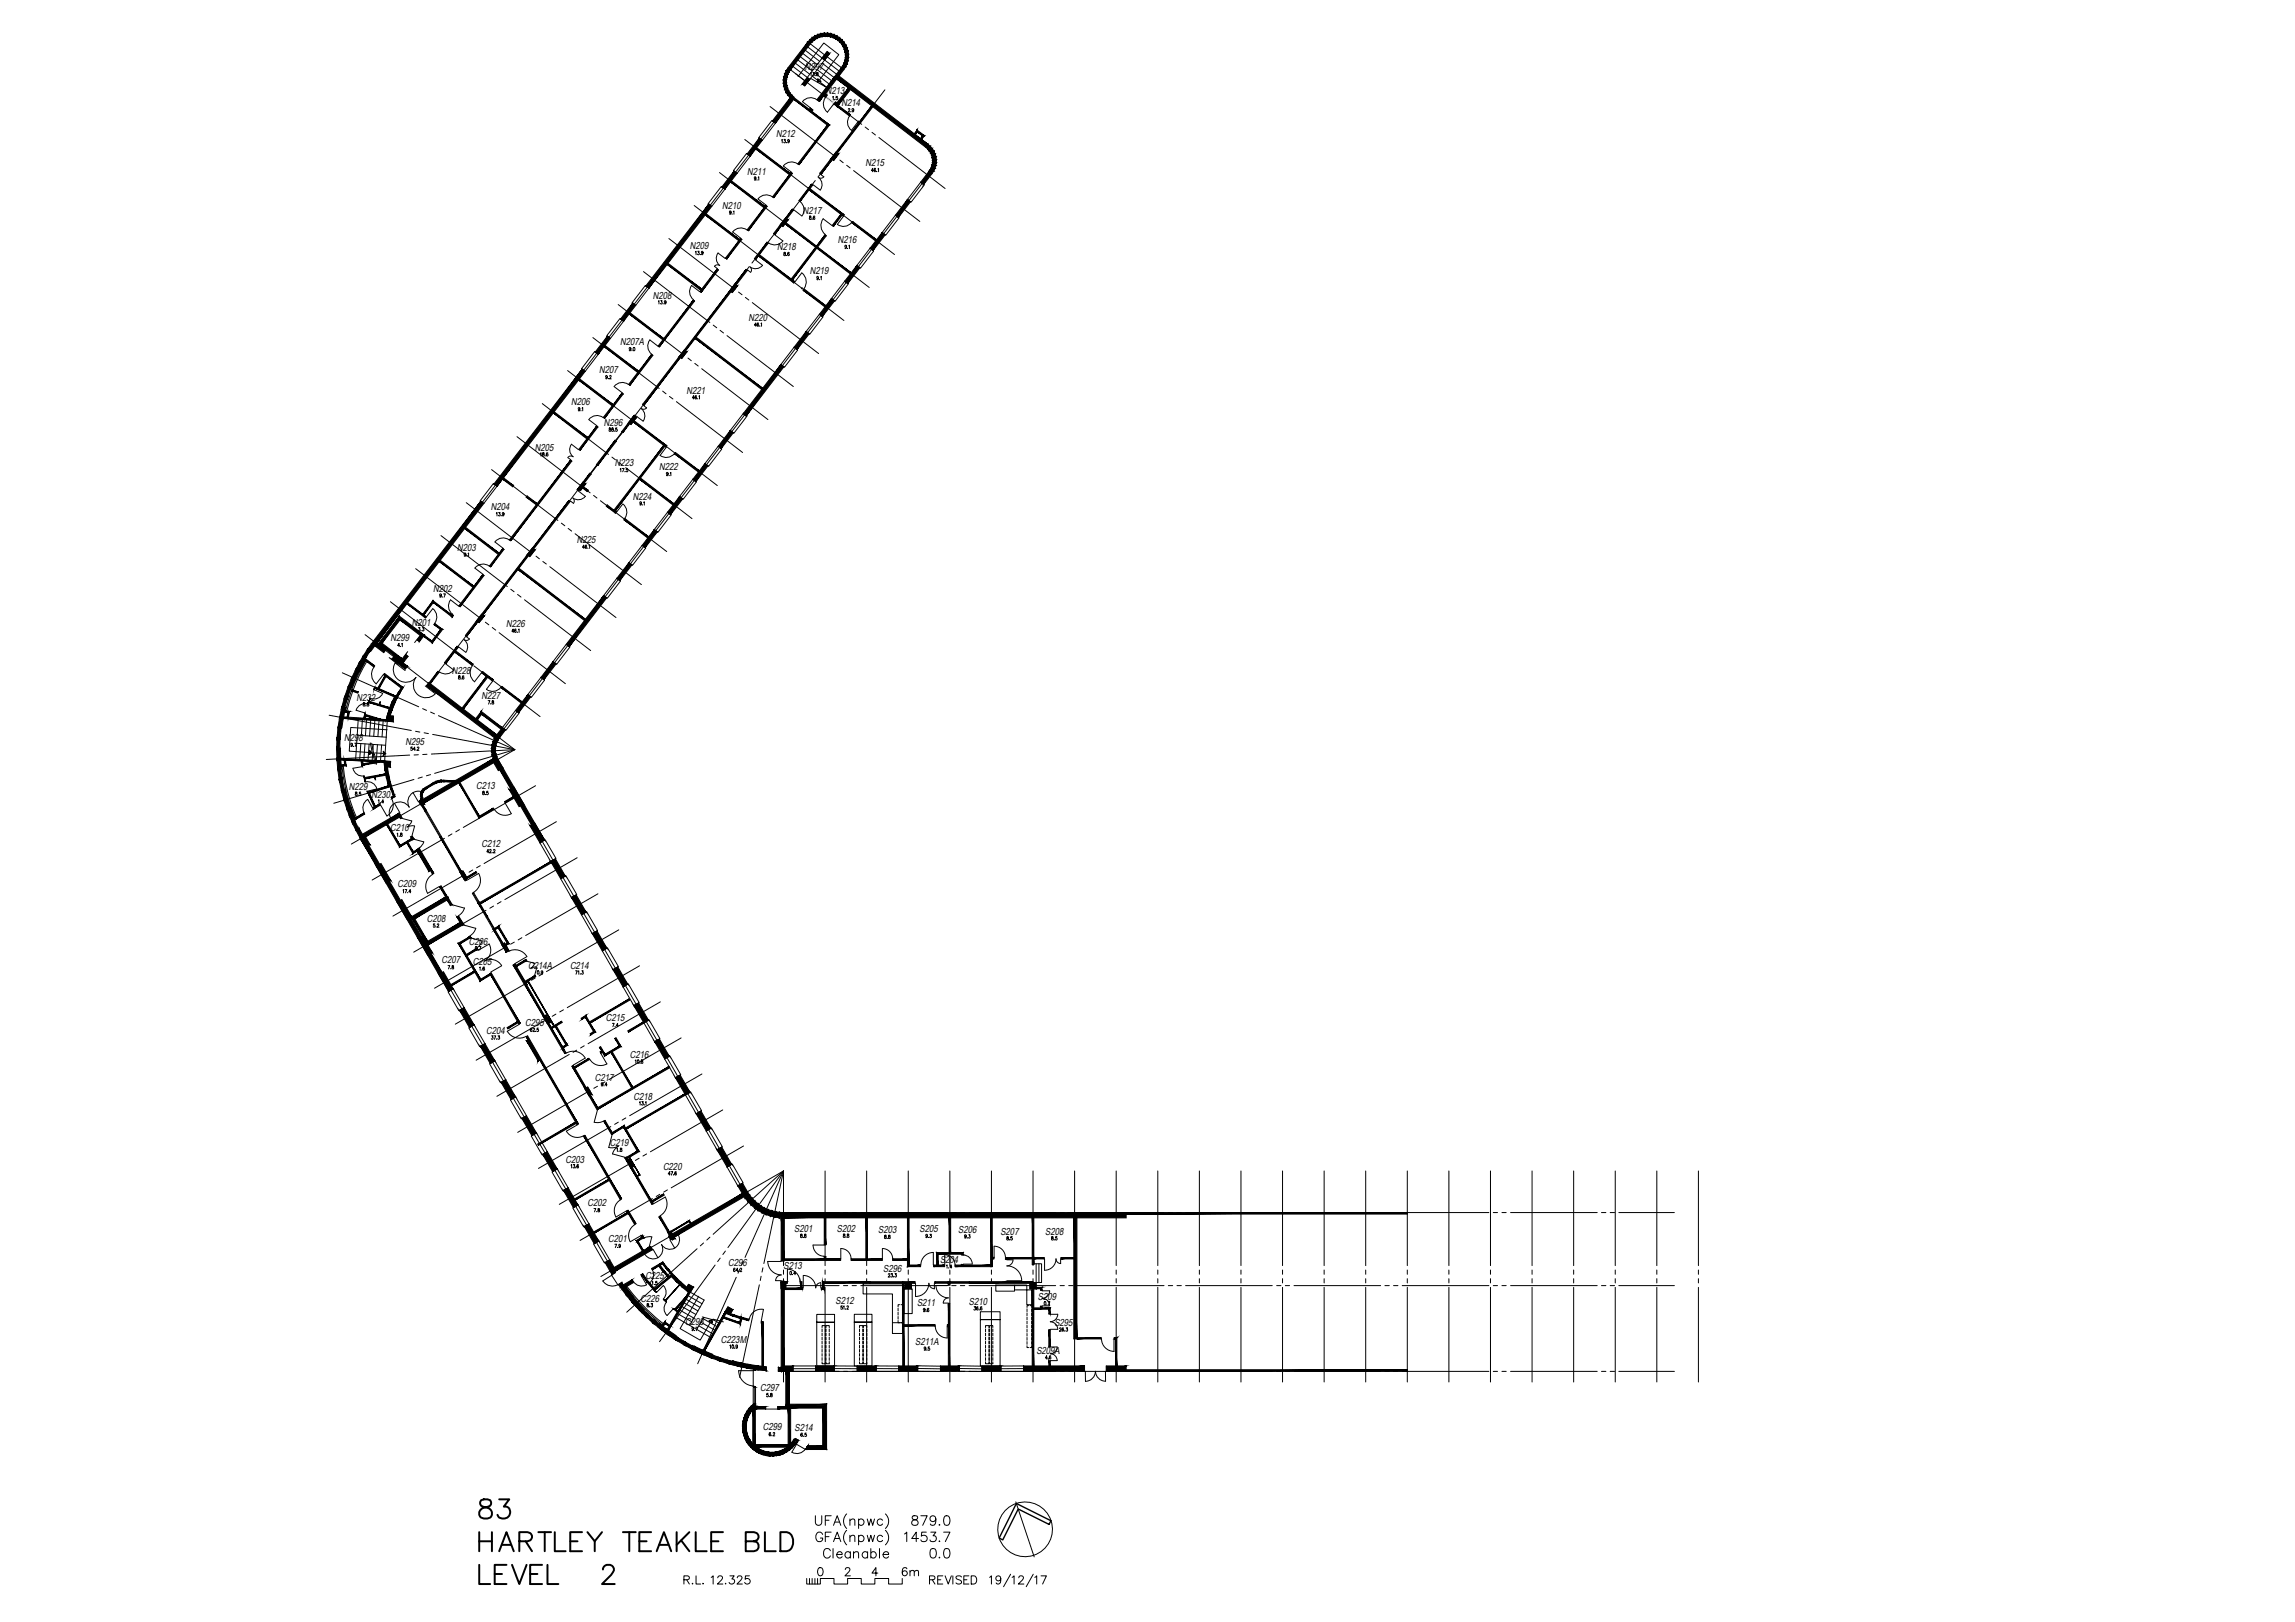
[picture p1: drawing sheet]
<svg xmlns="http://www.w3.org/2000/svg" width="841mm" height="594mm" viewBox="0 0 841 594" stroke-linecap="round" stroke-linejoin="round" font-family="sans-serif">
<defs><g id="words">
<g font-size="3.6">
<text x="295" y="25.8">N297</text>
<text x="302.7" y="34.5">N213</text>
<text x="308.4" y="39">N214</text>
<text x="284.4" y="50.3">N212</text>
<text x="273.8" y="64">N211</text>
<text x="317.2" y="60.9">N215</text>
<text x="264.7" y="76.5">N210</text>
<text x="294.2" y="78.4">N217</text>
<text x="307" y="89">N216</text>
<text x="252.8" y="91.3">N209</text>
<text x="284.8" y="91.7">N218</text>
<text x="296.7" y="100.5">N219</text>
<text x="239.2" y="109.3">N208</text>
<text x="274.3" y="117.5">N220</text>
<text x="227.3" y="126.5">N207A</text>
<text x="219.6" y="136.8">N207</text>
<text x="209.3" y="148.5">N206</text>
<text x="251.6" y="144.1">N221</text>
<text x="221.3" y="156">N296</text>
<text x="196" y="165.1">N205</text>
<text x="225.3" y="170.8">N223</text>
<text x="241.6" y="172.3">N222</text>
<text x="231.9" y="183">N224</text>
<text x="179.8" y="186.9">N204</text>
<text x="167.5" y="201.8">N203</text>
<text x="211.3" y="198.9">N225</text>
<text x="158.7" y="216.7">N202</text>
<text x="150.9" y="229.1">N201</text>
<text x="185.5" y="229.6">N226</text>
<text x="143.1" y="234.9">N299</text>
<text x="165.6" y="246.8">N228</text>
<text x="130.7" y="256.6">N232</text>
<text x="176.5" y="255.9">N227</text>
<text x="126.2" y="271.4">N298</text>
<text x="148.6" y="272.8">N295</text>
<text x="127.8" y="289.3">N229</text>
<text x="136.2" y="292.1">N230</text>
<text x="174.5" y="289.1">C213</text>
<text x="143" y="304.4">C210</text>
<text x="176.5" y="310.4">C212</text>
<text x="145.7" y="325">C209</text>
<text x="156.4" y="337.6">C208</text>
<text x="171.8" y="345.9">C206</text>
<text x="161.8" y="352.9">C207</text>
<text x="173.2" y="353.4">C205</text>
<text x="193.5" y="354.8">C214A</text>
<text x="208.9" y="354.8">C214</text>
<text x="192.5" y="375.8">C295</text>
<text x="222.1" y="374.1">C215</text>
<text x="178.2" y="378.7">C204</text>
<text x="230.8" y="387.5">C216</text>
<text x="218" y="395.8">C217</text>
<text x="232.1" y="402.8">C218</text>
<text x="223.5" y="419.8">C219</text>
<text x="207.2" y="425.8">C203</text>
<text x="243" y="428.4">C220</text>
<text x="215.3" y="441.9">C202</text>
<text x="222.9" y="455">C201</text>
<text x="291.1" y="451.3">S201</text>
<text x="306.7" y="451.2">S202</text>
<text x="321.8" y="451.7">S203</text>
<text x="336.9" y="451.3">S205</text>
<text x="351.2" y="451.5">S206</text>
<text x="366.6" y="452.2">S207</text>
<text x="383" y="452.2">S208</text>
<text x="266.9" y="463.8">C296</text>
<text x="287.2" y="464.9">S213</text>
<text x="323.7" y="465.7">S296</text>
<text x="344.5" y="462.5">S204</text>
<text x="236.5" y="468.5">C225</text>
<text x="234.7" y="476.7">C226</text>
<text x="306.2" y="477.5">S212</text>
<text x="336.1" y="478.5">S211</text>
<text x="355" y="477.8">S210</text>
<text x="380.3" y="476">S209</text>
<text x="251.1" y="485.4">C298</text>
<text x="386.4" y="485.6">S295</text>
<text x="264.2" y="491.8">C223M</text>
<text x="335.4" y="492.6">S211A</text>
<text x="379.8" y="495.8">S209A</text>
<text x="278.5" y="509.6">C297</text>
<text x="279.5" y="523.9">C299</text>
<text x="291.2" y="524.1">S214</text>
</g>
</g></defs>
<g fill="none" stroke="#000" stroke-width=".37">
<path d="M293.9 19.3l5.6 4.4M294.8 18.2l5.6 4.3M295.7 17l5.6 4.3M296.6 15.8l5.6 4.3-6.4 8.3-5.5-4.3M303.1 18.9l.9 .7-1.8 2.4-.9-.7zM282.2 39l24.3 18.7M289.3 25.3l5.6 4.2M291.1 22.9l5.6 4.3M291.5 26.9l24.3 18.7M292.1 21.7l5.6 4.3M292.5 28l9.4-12.3 5.5 4.3-7.6 9.9M293 20.5l5.5 4.3"/>
<path d="M294.1 37.3l3.8 3M295.8 28.4l1 .6-1.9 2.5-.9-.7zM296.9 39.7l.9 .6M297 26.8l.2-.3v1.3M297.9 26.5h.5l-.3 .5a.36 .36 0 0 1 .3 .5 .36 .36 0 0 1-.6 .1M298.5 26.7l5.6 4.3M298.8 27.7h.1M299.3 26.6v.4a.43 .43 0 0 1 .6 .4 .43 .43 0 0 1-.7 .3v-.4l.6-.5v-.2zM299.3 36.5a3.7 3.7 0 0 0-5.2 .7M299.4 36.5l.8 .7M299.4 36.4l.9 .7M299.5 25.5l5.6 4.3"/>
<path d="M300.4 24.3l5.6 4.3M301.3 23.2l5.6 4.2M302.2 22l5.6 4.2M303 34.8l-.6 .8M303.1 34.9a4 4 0 0 0 .1 6.2M305.1 35.6l.3-.3v1.3M305.5 38.1l-2.3 3M305.9 36.4l.1 .1M306.2 37.3l-.6 .8M306.3 37.4l-.6 .8M306.9 35.3h-.4l-.1 .6a.37 .37 0 0 1 .5 0 .37 .37 0 0 1 0 .5 .37 .37 0 0 1-.6-.1M308.7 25.1l-5.6-4.3-6.1 7.9 6.3 3.6-5.6-4.4"/>
<path d="M324.3 32.9l-20.7 26.9M272.9 51.1l24.3 18.6M273.8 56.4l.4 .3M274.4 56.8l-4.9 6.3M274.7 57l.2 .2-4.8 6.3-.3-.1M274.9 57.2l-1.3-1-4.9 6.3 .3 .2M278.2 50.6l1.1 .8M278.3 50.5l.4 .4M283.1 44.3l.4 .4M283.1 44.2l-.2-.1-4.9 6.4 .2 .1M283.1 44.2l1.1 .9M283.6 44.7l-4.8 6.3"/>
<path d="M284 45l.2 .1-4.9 6.3-.2-.1M286.4 51.3l.3-.2v1.2M287.3 51.1h.5l-.3 .4a.36 .36 0 0 1 .3 .6 .36 .36 0 0 1-.6 0M288.2 52.2h.1M289.2 51.5l-.4 .3-.2-.4 .3-.3a.63 .63 0 0 1 .3 .6 .63 .63 0 0 1-.5 .5v-.1M292.4 59.9l.4 .4M306.4 55.7l.9 .7-1.8 2.4-.9-.7zM307.8 58.6l1.2 1M310.9 40l.1-.2a.34 .34 0 0 1 .4 .1 .34 .34 0 0 1-.1 .5l-.5 .6h.7M311.3 42.5a3.8 3.8 0 0 0 .7 5.3l2.7-3.4M311.5 42l-.3 .4M311.6 42l-.3 .5"/>
<path d="M311.8 40.9h.1M312.9 40.2a.33 .33 0 0 1-.5 .2 .33 .33 0 0 1-.1-.5 .33 .33 0 0 1 .5 0v.9l-.2 .2-.3-.2M314.8 44.4l-.4 .5M317 46.5l1.3 1M319.5 48.5l1.3 .9M322.1 50.4l24.2 18.6M254.4 75.3l24.3 18.6M259.7 74.8l1.1 .8M259.7 74.7l.5 .4M263.7 63.2l24.3 18.6M264.5 68.5l.4 .3M265.1 68.9l-4.9 6.3"/>
<path d="M265.4 69.1l.3 .2-4.9 6.3-.2-.1M265.7 69.3l-1.4-1-4.8 6.3 .2 .2M267.9 77.6l-.3 .4a.37 .37 0 0 1-.3-.4 .37 .37 0 0 1 .5-.3l.1 1-.3 .2-.3-.2M268.3 78.4h.1M268.7 77.5l.3-.2v1.2M269 62.7l1.1 .8M269 62.7l.4 .3M277 65.2l-.1 .2a.32 .32 0 0 1-.4-.1 .32 .32 0 0 1 0-.4 .32 .32 0 0 1 .5 0l-.1 1.1-.4-.2M277.4 65.9l.1 .1M277.8 72.9l3 2.2M277.8 65l.3-.3v1.3M280.6 75.3l.5 .3"/>
<path d="M283.1 72.1a3.7 3.7 0 0 0-5.3 .7M283.1 72.1l.5 .3M287 60.8l3 2.3M287.9 79.8l.9 .8-1.9 2.4-.9-.7zM289.9 63.2l.5 .3M290.3 76.6l.5 .4M290.9 76.8l2.9 2.3M292.3 60.1a3.7 3.7 0 0 0-5.2 .7M292.8 73.4l.5 .3M293.2 73.8a3.7 3.7 0 0 1 .7 5.3M296.7 79.2v.3a.47 .47 0 0 1 .5 .3 .47 .47 0 0 1-.2 .6 .39 .39 0 0 1-.4-.4 .39 .39 0 0 1 .5-.4l.1-.4zM297.4 67.5l.4 .3"/>
<path d="M298.5 70.7l1.2 1M298.6 79.3l-.1-.1a.55 .55 0 0 0-.5 .5 .55 .55 0 0 0 .5 .6v-.6l-.5 .3M298.8 66.1l-19.3 25.2M300 65a3.3 3.3 0 0 1 .6 4.6l-2.6-2M300.5 63.4l.4 .4M300.7 63.6l-1 1.3M300.8 63.9l1.1 .8-1.1 .6-.8-.3M301 72.6l1.3 1M302.6 61.1l-.9 1.3M303.5 74.6l24.3 18.6M309.1 79.2l-2.3 3a3.7 3.7 0 0 0 5.3-.7M309.3 78.7l-.3 .4"/>
<path d="M310.3 60.5l1.2 1M312.8 62.5l24.3 18.6M320.1 62.5h-.8l.5-.9v1.3M320.9 61.8l-.1-.1a.58 .58 0 0 0-.5 .5 .58 .58 0 0 0 .5 .6 .34 .34 0 0 0 .1-.5 .34 .34 0 0 0-.5 0l-.1 .2M321.3 62.8h.1M321.7 61.9l.3-.3v1.3M328.1 78.8l1.4 1-4.9 6.3-1.3-.9M328.3 79l-.2-.2-4.8 6.4 .1 .1M328.7 79.2l-4.9 6.4M337.4 66.7l1.3 1-4.8 6.4-1.4-1M337.6 66.9l-.2-.2-4.9 6.4 .3 .1M338 67.1l-4.9 6.4"/>
<path d="M235.8 99.5l24.3 18.6M245.1 87.4l24.3 18.6M254.8 92.3l.3-.3v1.3M255.7 92h.5l-.3 .5a.37 .37 0 0 1 .3 .6 .37 .37 0 0 1-.6-.1M256.6 93.2h.1M257.7 92.5l-.2 .3a.33 .33 0 0 1-.5-.4 .33 .33 0 0 1 .6-.2l-.1 1-.4-.1M262.8 98.6l.4 .3M263.8 97.3l-.8-.3-1.2 .5 1.1 .9M265.7 94.7l-2.5-2.1a3.3 3.3 0 0 0 .6 4.6M265.9 94.5l.4 .4M271.4 87.4l.4 .3M273.4 98.7l.5 .4"/>
<path d="M273.7 84.2a3.7 3.7 0 0 0-5.2 .8l3 2.2M273.8 84.1l.5 .4M274 98.9l1.1 .8M274.6 97.6l-19.3 25.2M276.5 94.7l.5 .3M276.5 95.1l-.9 1.3M276.8 95.2l2.7 2M278.5 92.6l-1 1.3M279.5 97.1a3.3 3.3 0 0 1-4.6 .6l.5 1.2-.3 .8M279.9 94.9l1.3 .9M281.1 88.7l.4 .4M282.5 96.8l1.2 1"/>
<path d="M283.5 85.5l.5 .4M283.9 86l3 2.2M285 98.8l24.3 18.6M286.9 88.2a3.7 3.7 0 0 1-5.2 .7M287.3 92.5v.3a.42 .42 0 0 1 .6 .4 .42 .42 0 0 1-.6 .4 .56 .56 0 0 1 0-.6 .56 .56 0 0 1 .5-.3v-.2zM288.2 93.5l.1 .1M289.2 82.8l1.3 1M289.2 92.6l-.2-.2a.61 .61 0 0 0-.4 .6 .61 .61 0 0 0 .5 .6 .36 .36 0 0 0 .1-.6 .36 .36 0 0 0-.6 .2M291.7 84.8l1.3 .9M294.2 86.7l24.3 18.6M297.6 80.3h.1M301.6 80.1l3.8 2.9"/>
<path d="M301.7 80.1a4.1 4.1 0 0 0 .7 5.8M302.3 86.1l.4 .3M302.4 86l.4 .3M305 82.5l.5 .3M310.2 90.2a.32 .32 0 0 1-.3 .4 .32 .32 0 0 1-.3-.4l.3-.4a.62 .62 0 0 1 .3 .7 .62 .62 0 0 1-.5 .5l-.1-.1M310.6 90.9l.1 .1M311 90l.3-.2v1.3M312.6 81.1l-.4 .5M318.9 90.9l1.3 1-4.9 6.4-1.3-1.1M319 91.1l-.1-.2-4.9 6.3 .2 .2M319.4 91.3l-4.8 6.4M226.5 111.5l24.3 18.7"/>
<path d="M227.4 116.8l.5 .4M227.4 116.8l-.2-.2-4.9 6.4 1.4 1M227.4 116.8l1.1 .8M228 117.2l-4.9 6.4M228.3 117.5l.2 .1-4.8 6.4-.3-.2M231.8 111l1.1 .9M231.9 111l.4 .3M236.7 104.7l.4 .4M237.3 105.1l-4.9 6.4M237.6 105.4l.2 .1-4.9 6.4-.1-.1M237.8 105.5l-1.3-.9-4.9 6.3 .2 .1M241.3 110.4l.2-.3v1.2"/>
<path d="M242.1 110.1h.5l-.2 .5a.36 .36 0 0 1 .3 .5 .36 .36 0 0 1-.7 0M243 111.3h.1M244.1 110.5l-.2 .3a.35 .35 0 0 1-.4-.1 .35 .35 0 0 1 .1-.5 .35 .35 0 0 1 .4 .1l-.1 1-.4-.1M253.4 104.6l3 2.2M253.5 104.6a3.7 3.7 0 0 0 .7 5.2M254.1 109.9l.4 .4M256.5 106.7l.5 .4M261.4 119.1l1.3 1M269.3 104.1l.9 .6-1.8 2.4-.9-.6zM270.7 107l1.2 1M273.1 108.9l1.3 1M275.7 110.8l24.3 18.7"/>
<path d="M277.2 119.1h-.7l.5-.8v1.2M278 118.4l-.2-.1a.61 .61 0 0 0-.4 .6 .61 .61 0 0 0 .5 .6 .35 .35 0 0 0 .1-.6 .35 .35 0 0 0-.5 0l-.1 .2M278.4 119.4l.1 .1M278.9 118.5l.2-.2v1.2M290.8 102.8l-.4 .5M291.1 103.1l-.3 .5M291.3 103.2l-.4 .5M291.3 103.3l2.5-3.3a4.1 4.1 0 0 1 .8 5.7M294 105.3l-.4 .5M294.6 105.8l-.3 .5M294.7 105.9l-.3 .4M299.9 101.6l-.3 .4a.34 .34 0 0 1-.3-.5 .34 .34 0 0 1 .6-.1l-.1 1-.4-.1"/>
<path d="M300.3 115.1l1.3 1-4.9 6.3-1.3-1M300.3 102.4h.1M300.5 115.2l-.2-.1-4.9 6.3 .2 .2M300.8 101.5l.2-.3v1.3M300.8 115.5l-4.8 6.3M309.6 103l1.3 1-4.9 6.4-1.3-1.1M309.8 103.2l-.2-.2-4.9 6.3 .2 .2M310.1 103.4l-4.8 6.4M208 135.7l24.3 18.7M213.3 135.2l.5 .4M217.3 123.7l24.3 18.6M218.1 128.9l.4 .4"/>
<path d="M218.2 128.9l-.3-.2-4.8 6.4 1.3 1M218.2 128.9l1.1 .9M218.7 129.3l-4.9 6.4M219 129.6l.3 .2-4.9 6.3-.2-.2M222.6 137.9l-.2 .3a.32 .32 0 0 1-.4-.1 .32 .32 0 0 1 0-.4 .32 .32 0 0 1 .5 0l-.1 1-.4-.1M222.6 123.1l.5 .3M222.9 138.6l.1 .1M223.4 137.8l.1-.2a.34 .34 0 0 1 .5 .1 .34 .34 0 0 1-.2 .5l-.4 .6h.6M231.2 127.7a.33 .33 0 0 1-.5 .2 .33 .33 0 0 1-.1-.5 .33 .33 0 0 1 .6 0v.9l-.3 .2-.3-.2M231.6 128.4h.1M232.1 127.3a.57 .57 0 0 1 .6 .6 .57 .57 0 0 1-.6 .5zM238.7 129.9l.5 .3"/>
<path d="M238.8 129.8l.5 .3M241.1 126.8l-2.9-2.3a3.7 3.7 0 0 0 .6 5.2M241.1 126.7l.5 .4M241.2 126.7l.5 .3M250.5 129.1l-19.4 25.2M250.8 128.2l.9 .7-1.9 2.4-.9-.7zM252.1 131.1l1.2 1M252.4 126.6l-1 1.2M254.3 124.1l-1 1.2M254.6 133.1l1.3 1M257.1 135l24.3 18.7M263.9 121l1.2 1"/>
<path d="M266.4 122.9l24.3 18.7M291 127.2l1.3 1-4.8 6.3-1.4-1M291.2 127.3l-.2-.1-4.9 6.3 .3 .2M291.6 127.6l-4.9 6.3M189.5 159.9l24.2 18.7M198.7 147.8l24.3 18.7M212.5 149.7l-.1 .3a.33 .33 0 0 1-.5-.4 .33 .33 0 0 1 .5-.2v1.1l-.5-.2M212.9 150.4v.1M213.3 149.5l.2-.2v1.2M215.8 153.7l3 2.3M218.7 156.1l.4 .3M221 152.9a3.7 3.7 0 0 0-5.2 .8"/>
<path d="M221.1 152.8l.4 .4M223.3 156.8v.3a.47 .47 0 0 1 .5 .3 .47 .47 0 0 1-.2 .6 .39 .39 0 0 1-.4-.4 .39 .39 0 0 1 .5-.4v-.4zM224.2 156.8v.3a.43 .43 0 0 1 .6 .4 .43 .43 0 0 1-.6 .4 .63 .63 0 0 1 .6-.9l-.2-.3zM225.1 141.6l2.9 2.2M225.1 157.9h.1M226.1 156.7h-.4v.5a.39 .39 0 0 1 .6 .4 .39 .39 0 0 1-.7 .3v-.2M227.9 158l.4 .4M227.9 144l.5 .4M228 158.2l-21.1 27.6M228.2 158.3l-2.5 3.2M228.2 158.1l-.9 1.2M230.1 155.5l-.9 1.3"/>
<path d="M230.3 140.8a3.7 3.7 0 0 0-5.2 .8M230.4 140.8l.4 .3M232.2 152.4l.9 .7-1.9 2.4-.9-.7zM232.5 152.1l.4 .3M233 152.3l2.7 2M233.5 155.4l1.3 .9M235 149.7a3.3 3.3 0 0 1 .7 4.6M235.5 148l.5 .4M235.9 148.5l1.1 .9M236.1 157.3l1.2 .9M237 149.4l-.7 .4-1.3-.2M238.6 159.2l24.3 18.6"/>
<path d="M242.8 143.3l1.3 .9M245.3 145.2l1.3 .9M247.9 147.1l24.2 18.6M254.4 145.7h-.7l.5-.8v1.2M255.2 145.1v-.2a.57 .57 0 0 0-.6 .6 .57 .57 0 0 0 .6 .6 .37 .37 0 0 0 0-.6 .37 .37 0 0 0-.6 .2M255.7 146v.1M256.1 145.1l.2-.2v1.2M272.5 151.3l1.3 1.1-4.9 6.3-1.3-1M272.7 151.5l-.2-.2-4.9 6.4 .2 .2M273 151.8l-4.8 6.3M180.1 172l24.3 18.6M181 177.3l.5 .3"/>
<path d="M181 177.2l-.2-.1-4.8 6.3 .2 .2M181 177.2l1.1 .9M181.6 177.7l-4.9 6.3M182 177.9l.1 .2-4.8 6.3-.2-.1M188.1 177.8l-.3 .4M188.3 177.8l-.4 .5M198 166l.3-.2v1.2M198.9 165.9v.3a.41 .41 0 0 1 .5 .4 .41 .41 0 0 1-.5 .4 .57 .57 0 0 1 0-.6 .57 .57 0 0 1 .5-.3v-.2zM199.8 166.9v.1M200.8 166l-.2-.2a.61 .61 0 0 0-.4 .6 .61 .61 0 0 0 .5 .6 .36 .36 0 0 0 .1-.6 .36 .36 0 0 0-.6 .2M208.1 167.6l1.1 .8M209.1 168.6l.4 .3"/>
<path d="M211.6 179.3l.4 .4M211.9 179.8l2.6 2M212 164.7l-2.6-2a3.3 3.3 0 0 0 .6 4.6l-.8-.3-1.1 .5M212.1 164.5l.5 .4M213.7 176.6l.9 .7-1.9 2.4-.9-.7zM215 179.5l1.3 1M215.5 179.5l-.4 .5M215.6 179.6l-.4 .5M216.1 173.4l.5 .3M218.6 170.1l.4 .4M218.8 170.2l-2.5 3.3M218.9 170.3l-2.5 3.3"/>
<path d="M224.3 167.4l1.2 1M225.4 161.2l.5 .4M226.8 169.4l1.2 .9M227.3 171.8l.2-.2v1.2M228 171.6h.7l-.5 1.2M229 172.7l.1 .1M229.3 171.3l24.3 18.6M230 171.6h-.5v.5a.36 .36 0 0 1 .5 .1 .36 .36 0 0 1 0 .5 .36 .36 0 0 1-.5-.1M244.2 163.8l-2.3 3a3.7 3.7 0 0 0 5.2-.7M244.4 163.3l-.4 .4M244.8 173.4a.33 .33 0 0 1-.4 .2 .33 .33 0 0 1-.1-.5 .33 .33 0 0 1 .5 .1v.8l-.3 .2-.3-.1M245.2 174.2h.1"/>
<path d="M245.6 173.2l.2-.2v1.2M247.6 165.8l-.4 .4M253.9 175.5l1.3 1-4.9 6.4-1.3-1M254.1 175.7l-.2-.2-4.9 6.4 .2 .1M254.5 176l-4.9 6.3M263.2 163.4l1.3 1.1-4.9 6.3-1.3-1M263.4 163.6l-.2-.2-4.9 6.4 .2 .1M263.8 163.9l-4.9 6.3M161.6 196.2l24.3 18.6M170.9 184.1l24.3 18.6M176.2 183.6l1.1 .8M176.2 183.6l.5 .3"/>
<path d="M181.9 188l.2-.3v1.3M182.7 187.7h.6l-.3 .5a.37 .37 0 0 1 .3 .5 .37 .37 0 0 1-.7 0M183.7 188.8v.1M184.7 188.1l-.3 .4a.34 .34 0 0 1-.3-.5 .34 .34 0 0 1 .5-.1l-.1 1-.4-.1M186.6 197.8a3.7 3.7 0 0 0-5.2 .7l2.9 2.3M186.7 197.7l.5 .3M193.1 181.6l-.3 .5M193.2 181.7l-.3 .4M202.1 192.1l-19.3 25.2M204.1 189.6l-1 1.2M205.7 191.6l1.3 1M206 187l-1 1.3"/>
<path d="M208.2 193.5l1.3 1M208.5 183.3l.4 .4M210.7 195.5l24.3 18.6M214.5 181.8a3.3 3.3 0 0 1-4.6 .6l.6 1.1-.3 .8-1.1-.8M215 199.8l-.2-.2a.61 .61 0 0 0-.4 .7 .61 .61 0 0 0 .5 .5 .35 .35 0 0 0 .1-.5 .35 .35 0 0 0-.5 0l-.1 .1M215.8 199.9l.3-.3v1.3M217.5 181.4l1.3 1M220 183.4l24.3 18.6M222.5 184.9l-.4 .5M222.6 185l-.3 .5M225.8 187.5l-.3 .5M225.9 187.6l2.3-3a3.7 3.7 0 0 1 .8 5.2"/>
<path d="M229 189.9l-.3 .5M235 184.2l-.1 .3a.33 .33 0 0 1-.4-.4 .33 .33 0 0 1 .5-.2l-.1 1.1-.4-.2M235.3 199.7l1.4 1-4.9 6.4-1.3-1M235.4 184.9l.1 .1M235.6 199.9l-.3-.2-4.8 6.4 .2 .1M235.9 184l.2-.2v1.2M244.6 187.6l1.3 1-4.8 6.4-1.4-1M244.8 187.8l-.2-.2-4.9 6.4 .3 .1M245.2 188l-4.9 6.4M152.3 208.3l24.3 18.6M161.7 217.9l-.1 .3a.37 .37 0 0 1-.5-.3 .37 .37 0 0 1 .5-.3l.1 .9-.3 .2-.3-.1M162.1 218.6l.1 .1"/>
<path d="M162.5 217.5h.7l-.5 1.2M170.7 202.9a.33 .33 0 0 1-.5 .3 .33 .33 0 0 1-.1-.6 .33 .33 0 0 1 .6 .1v.8l-.3 .3-.3-.2M171.1 203.6v.1M171.5 202.7l.2-.2v1.3M174 208.1l3 2.3M176.9 210.5l.4 .3M179.3 207.4a3.7 3.7 0 0 0-5.2 .7M179.4 207.3l.4 .3M181.8 218.5l-.9 1.3M184.2 200.9l.5 .4M187.2 215.8l1.2 .9M189.7 217.7l1.2 1"/>
<path d="M192.2 219.7l24.3 18.6M195.1 200.7l.9 .8-1.8 2.4-1-.7zM196.4 203.7l1.3 1M198.9 205.7l1.3 .9M201.5 207.6l24.2 18.6M214.2 200.4h-.7l.4-.8v1.3M215.4 200.8h.1M226.1 211.8l1.3 1-4.9 6.4-1.3-1.1M226.3 212l-.2-.2-4.9 6.3 .2 .2M226.6 212.2l-4.8 6.4M235.9 200.2l-4.9 6.3M133.8 232.5l24.2 18.6"/>
<path d="M141.4 237.9l-.9 1.1M141.4 238l-.8 1.1M143.1 220.4l24.3 18.6M146.4 236.4h-.7l.5-.8v1.3M146.7 236.7l.1 .1M147.2 235.8l.2-.2v1.3M148.7 239.9l.8 .6M148.8 239.8l.8 .6M149.4 238.7l-2.1 2.7M153 234.3l.7 .7-.8-.6M153.3 229.9h.6l-.3 .4a.37 .37 0 0 1 .3 .6 .37 .37 0 0 1-.6-.1M154.1 232.6l-2.2 2.7"/>
<path d="M154.3 231v.1M154.8 229.9h.5l-.3 .4a.37 .37 0 0 1 .3 .6 .37 .37 0 0 1-.6-.1M156.1 225.9l-.3 .4M158.6 223l-2.7 3.4M158.6 222.9a3.9 3.9 0 0 1 .4 5.8M159.4 228.4l-.3 .4M165.7 225.1l.4 .3M167.5 236.7l.5 .4M168.1 222l-3-2.3a3.7 3.7 0 0 0 .7 5.2M168.2 221.9l.4 .3M168.6 240l1.3 1M170.1 234.3a3.3 3.3 0 0 1 .6 4.6l-2.6-2"/>
<path d="M170.6 232.7l.4 .3M170.9 233.2l1.1 .8-.7 .5-1.2-.2M176.5 225l.9 .6-1.8 2.4-.9-.6zM177.9 227.9l1.2 1M178 223.6l-20.7 26.9M179.9 221l-1 1.3M180.4 229.8l1.3 1M182.9 231.7l24.3 18.7M188.3 231.2h-.7l.5-.8v1.2M189.1 230.5a.55 .55 0 0 0-.6 .5 .55 .55 0 0 0 .5 .6 .35 .35 0 0 0 .1-.6 .35 .35 0 0 0-.6 .2M189.5 231.5l.1 .1M190 230.6l.2-.2v1.2"/>
<path d="M207.5 236l1.3 1-4.8 6.3-1.3-1M207.7 236.1l-.2-.1-4.8 6.3 .1 .2M208.1 236.4l-4.9 6.3M125.4 246.4l28 12.5M128.7 253l.6 .2-2.2 7.2-.5-.1zM131.4 245.7l.4 .2M131.5 245.5l.4 .3M133.2 257.4v.4a.42 .42 0 0 1 .5 .4 .42 .42 0 0 1-.5 .4 .56 .56 0 0 1 0-.6 .56 .56 0 0 1 .5-.3v-.3zM133.4 242l.4 .2M133.5 241.9l.4 .2M133.7 242l.2 .1-2.1 3.8-.2-.2 2.1-3.7-.2-.1-2.1 3.8h.2M134.1 258.5v.1"/>
<path d="M134.1 241.8l.4 .3a57.9 57.9 0 0 0-5.1 10.6l-.5-.1 1.1-2.8zM134.6 257.4v.4a.43 .43 0 0 1 .6 .4 .43 .43 0 0 1-.6 .4 .59 .59 0 0 1 .5-.9l-.2-.4zM134.8 257.8a3.5 3.5 0 0 0-4.3 2.3M134.8 257.9h.1M134.9 257.7l.1 .1M135.6 255.9h.1M137 252.5l3.2 1.4a3.5 3.5 0 0 1-4.6 1.8M137 252.4l.1 .1M137.1 244.3a4.4 4.4 0 0 0 .8 6.2l2.6-3.5M137.2 243.8l-.3 .5M137.3 243.9l-.3 .4M140.9 246.6l-.3 .5"/>
<path d="M141 246.7l-.3 .4M142.6 240.9l3.3 2.5M144.5 240.3l-.8 1.1M144.6 240.4l-.9 1.1M144.8 242.8l3.7 2.8M144.8 242.8a4.6 4.6 0 0 0 1.3 6.3 4.6 4.6 0 0 0 6.3-1 4.6 4.6 0 0 0 .7 6.4 4.6 4.6 0 0 0 6.4-.4l-3.7-2.9M149.2 243.9l-.8 1.1M149.3 244l-.8 1.1M154.9 259.5l1.4 .7M157.2 250l-.9 1.1M157.2 250.1l-.8 1.1M159.3 252.1l1.3 .9"/>
<path d="M160.5 245.9l.4 .4M161.9 254l1.2 1M162.9 242.7l.5 .3M163.3 243.1l3 2.3M164.4 255.9l24.3 18.7M166.3 245.4a3.7 3.7 0 0 1-5.2 .7M168.1 247.6v.3a.42 .42 0 0 1 .6 .4 .42 .42 0 0 1-.6 .4 .61 .61 0 0 1 .5-.9v-.2zM169 248.6l.1 .1M170 247.7l-.2-.2a.61 .61 0 0 0-.4 .6 .61 .61 0 0 0 .5 .6 .35 .35 0 0 0 .1-.5 .35 .35 0 0 0-.5 0l-.1 .1M171.1 241.9l1.3 1M173.1 243.8a4.2 4.2 0 0 0 .8 5.9l2.6-3.3M173.3 243.2l-.4 .5"/>
<path d="M173.4 243.3l-.3 .5M173.6 243.8l24.3 18.7M176.9 246l-.4 .4M177 246l-.4 .5M178.9 256.6h.6l-.5 1.3M179.8 257.8h.1M180.3 256.8l.1 .2a.43 .43 0 0 1 .6 .5 .43 .43 0 0 1-.7 .3v-.5l.6-.4-.2-.3zM180.5 249.5l-2.2 3a3.7 3.7 0 0 0 5.2-.7M180.7 248.9l-.3 .5M184 251.4l-.4 .4M198.3 248.1l1.3 1-4.9 6.3-1.3-1M198.4 248.2l-.1-.1-4.9 6.3 .2 .2"/>
<path d="M198.8 248.5l-4.9 6.3M120.6 262l30.1 5.5M129.2 272.6l-.3 .4a.37 .37 0 0 1-.4-.5 .37 .37 0 0 1 .5-.3 .64 .64 0 0 1 .2 .8 .64 .64 0 0 1-.6 .4v-.1M129.6 273.3v.1M130 272.2h.6l-.5 1.2M130.5 260.1l3.4 1.1M130.7 272.2l5.1 .4M130.9 269.3l-.6 9M131.3 263.2l-.4 6.1 10.6 .7M132.2 272.4l-.4 6.1M132.8 263.3l-.4 6.1M133.7 272.5l-.4 6.1"/>
<path d="M133.7 261.3h.1M134.3 263.4l-.4 6.1M135.3 272.6l-.5 6M135.7 272.1l1.8 7.7M135.9 263.5l-.5 6.1M136.2 272.2l1.8 7.8M136.3 272.6l5 .4M136.5 276.2l-.1 2.6M136.8 272.7l-.1 1.9M137.3 275.8l3.9 .2M137.4 263.6l-.4 6.1M138.3 272.8l-.4 6"/>
<path d="M138.9 263.7l-.4 6.1M139.8 272.9l-.4 6M140.4 263.8l-.4 6.1M141.1 278.8l2 .1-.1 2-2-.1zM141.5 270l-.6 9.1M141.9 267.3l-13.4-.9-.5 8.7 8.1 .6M141.9 263.9l-.4 6.1M142.2 262.2l2 .1-.1 2-2.1-.1zM150.1 276.6l-30.5 1.6M151.1 273.6h-.5v.5a.38 .38 0 0 1 .5 0 .38 .38 0 0 1 0 .6 .38 .38 0 0 1-.6-.1M152.2 274.4h-.7l.4-.8v1.2M152.3 267.8l1.6 .3"/>
<path d="M152.5 274.7v.1M152.9 273.9v-.1a.34 .34 0 0 1 .6-.1 .34 .34 0 0 1-.1 .5l-.5 .6h.7M153.3 276.4l-1.6 .1M155.4 268.4l1.6 .3M156.5 276.3l-1.6 .1M157.8 260.8l1.4 .7M158.6 269l30.1 5.6M160.7 262.1l28 12.5M188.7 274.6l-26.5 15.3M188.7 274.6l-30.6 1.6M188.7 274.6l-29.4 8.7M188.9 260.2l1.4 1-4.9 6.3-1.3-1"/>
<path d="M189.2 260.3l-.3-.1-4.8 6.3 .2 .2M189.5 260.6l-4.8 6.4M125.3 280.6l.5-.1a60.6 60.6 0 0 0 4.8 18.9l-.5 .2a61.6 61.6 0 0 1-4.8-19zM128.4 295.7h.2l1.5 3.8-.2 .1-1.5-3.9-.2 .1 1.4 3.8h.3M128.6 295.7l-.4 .1M128.7 295.8l-.5 .2M130.1 299.3l-.5 .3M130.1 299.5l-.5 .1M130.3 290.2v.3a.46 .46 0 0 1 .5 .3 .46 .46 0 0 1-.2 .5h-.2a.52 .52 0 0 1-.1-.6 .52 .52 0 0 1 .5-.3l-.1-.2zM131.2 291.2v.1M132.2 290.1h-.5v.5a.37 .37 0 0 1 .5 .1 .37 .37 0 0 1-.1 .5 .37 .37 0 0 1-.5-.1M132.7 280.6h.1"/>
<path d="M132.8 280.8l-3.4 .6a3.5 3.5 0 0 0 4 2.8M133.3 297.8l.3 .4M133.4 284.3h.1M133.4 297.7l.3 .5M133.9 286.3h-.2M133.9 286.4h-.1M133.9 286.4a3.4 3.4 0 0 1 4.2 2.6l-3.5 .8M134.7 289.9h-.1M136.5 295.9l-1.7-3.1a3.6 3.6 0 0 0-1.3 4.9M136.6 295.9l.2 .5M136.7 295.8l.3 .5M138.6 293.1l.3-.2v1.2"/>
<path d="M139 294.5l.3 .4M139.1 294.4l.3 .5M139.4 294l.1 .1M140.6 293.7h-.7l.4-.8v1.2M143.3 292l.3 .5M143.4 291.9l.3 .5M143.5 292.5a4.6 4.6 0 0 1-1.7 6.3l-2.3-3.9M144.5 294.2l2 3.4M146.2 297.8l.7 1.2M146.3 297.7l.7 1.3M147.2 299.5l-.5 .3M147.2 299.6l-.4 .3"/>
<path d="M147.4 299.8l3.5 .9-.6 1.2-1.1 1M151.4 290.3l1.9 3.4M151.7 285.5l-29.4 8.7M153.5 293.6l.7 1.2M153.6 293.5l.7 1.3M153.8 293.8l1-.6 .7 1.4-1 .5zM154.4 289.9a3.9 3.9 0 0 0-4.1 1.4 3.9 3.9 0 0 0-.3 4.3 3.9 3.9 0 0 0-5.4-1.4 3.9 3.9 0 0 0-1.4 5.4M154.7 284.6l-1.5 .5M155.3 293.8l-26.6 15.4M156 297l5.5 9.5-.2 .2-5.6-9.6 .3-.1M156 297l.2-.2 5.5 9.6-.2 .1M156.2 296.8l-.5 .3"/>
<path d="M156.3 297l-.5 .2M157.8 283.7l-1.5 .4M158 292.3l-1.4 .7M160.8 290.7l-1.4 .8M176.9 289.9v.3a.43 .43 0 0 1 .7 .4 .43 .43 0 0 1-.7 .4v-.5l.6-.4-.2-.3zM177.9 291h.1M178.8 289.8h-.4l-.1 .6a.37 .37 0 0 1 .6 0 .37 .37 0 0 1-.1 .5 .37 .37 0 0 1-.5-.1M180.7 296l.2 .5M180.8 296l.2 .4M184.9 293.6l.2 .4M185 293.5l.3 .5M185.1 294l2.3 4a4.6 4.6 0 0 1-6.3-1.7"/>
<path d="M196.3 287.8l-26.5 15.3M145.5 305.4l.2-.3v1.3M146.3 306.2l.1 .1M146.8 305.2v.4a.45 .45 0 0 1 .5 .2 .45 .45 0 0 1-.1 .6h-.2a.53 .53 0 0 1-.2-.6 .53 .53 0 0 1 .5-.4v-.2zM151.1 306.2l-.5 .3M151.1 306.3l-.5 .3M151.2 307.6l.5-.3 3.6 1.1M151.7 307.3l-.5 .3M151.9 302.6l-1.4-.1-1.3 .4M151.9 302.6l-.9 3.5M153.6 310.6l-.5 .3M153.7 310.7l-.5 .3"/>
<path d="M155.3 308.3l-.6 1.3-1.1 .9M158.9 319.8l-.5 .3M159 319.9l-.5 .3M161.7 306.3l-.5 .3M161.7 306.4l-.4 .3M162.9 307l-26.5 15.3M165.6 305.4l-1.3 .8M168.4 303.9l-1.4 .8M168.6 319.5l1-.5 1.6 2.6-1 .6zM173.2 318.6l-1.3 .8M176 317.1l-1.4 .7M179.1 312h-.7l.5-.9v1.3"/>
<path d="M179.4 311.4l.1-.2a.34 .34 0 0 1 .5 .1 .34 .34 0 0 1-.2 .5l-.5 .6h.7M180.4 312.3h.1M180.8 311.4a.31 .31 0 0 1 .4-.3 .31 .31 0 0 1 .2 .5l-.6 .8h.7M197.8 308.7l1.9-1.2 4.1 7-2 1.1M198 308.5l-.2 .2 4 6.9 .2-.2M198.7 308.1l4 7M203.9 300.9l-26.5 15.4M211.5 314.2l-26.5 15.3M147.7 326l.2-.2v1.2M148.4 325.8h.7l-.5 1.2M149.4 326.9l.1 .1M150.6 326.6h-.8l.5-.8v1.2"/>
<path d="M158.5 320.3a5.1 5.1 0 0 0-1.8 6.9l4.4-2.5M159.4 338.4h-.6v.5a.38 .38 0 0 1 .6 0 .38 .38 0 0 1-.1 .6 .38 .38 0 0 1-.5-.1M159.8 339.5v.1M160.2 338.7l.1-.3a.34 .34 0 0 1 .5 .1 .34 .34 0 0 1-.1 .5l-.5 .6h.7M161.6 324.4l-.5 .3M161.7 324.6l-.5 .3M165 331.7l.7-.4 4.5 1.3M165.6 331.2l-.6 .4M168.1 335.4l-.7 .4M168.1 335.6l-.6 .3M169.3 339l.6-.2 4.5 1.2-.8 1.6-1.4 1.2M169.8 338.6l-.5 .3"/>
<path d="M170.2 332.6l-.8 1.6-1.3 1.1M170.5 320.3l-26.5 15.2M170.9 322.2l-.5 .3M171 322.4l-.6 .2M171 322.5l4.4-2.6a5.1 5.1 0 0 1-1.9 6.9M173.4 327.2l-.2 .1 1.8 3.2 .2-.1-1.8-3.2M173.4 327.1l.2-.1 1.9 3.2-.2 .2M173.6 326.9l-.5 .3M173.6 327l-.4 .3M173.7 327.1l-.5 .3M175.4 330.2l-.4 .3M175.5 330.2l-.5 .3"/>
<path d="M178.1 333.4l-26.5 15.3M178.4 335.9l-.2 .1 2.5 4.4 .2-.2M178.4 335.9l.3-.2 2.5 4.4-.3 .1zM178.7 335.7l-.5 .3M178.7 335.8l-.5 .3M180.9 331.9l-1.4 .8M181.1 339.9l-.5 .3M183.6 330.2l-1.3 .8M205.5 321.8l1.9-1.1 4 7-2 1.1M205.7 321.7l-.2 .1 3.9 7 .2-.2M206.3 321.4l4 6.9M213.1 335l1.9-1.1 4 7-1.9 1.1"/>
<path d="M213.3 334.9l-.2 .1 4 7 .2-.2M213.9 334.6l4 6.9M219.1 327.4l-26.5 15.2M164.2 353.7h.6l-.4 1.2M165.2 354.8h.1M165.7 353.7v.4a.41 .41 0 0 1 .6 .4 .41 .41 0 0 1-.6 .3 .61 .61 0 0 1 .5-.9v-.2zM172.2 342.9l-.4 .3M172.3 343l-.5 .2M172.6 343.4l-.5 .3M172.6 343.5l-.5 .3M172.6 343.6l4.1 1-.8 1.5-1.2 1M174.3 346.8a.55 .55 0 0 1 .6 .5 .55 .55 0 0 1-.6 .6z"/>
<path d="M174.7 347.2l-.4 .3M174.8 347.3l-.5 .3M175.1 347.7l-.5 .3M175.1 347.9l-.5 .2M175.1 347.8l.1 .1M175.6 346.7h.6l-.4 1.2M175.7 354.4l.3-.2v1.2M176.5 355.3h.1M177.6 354.3l-.3-.1a.61 .61 0 0 0-.4 .6 .61 .61 0 0 0 .5 .5 .36 .36 0 0 0 .1-.6 .36 .36 0 0 0-.5 .3M179.2 345.7a4.6 4.6 0 0 1-1.6 6.3 4.6 4.6 0 0 1 6.2 1.7l-4 2.3M179.3 345.8l-4.1 2.3M180 356.3l-.5 .3"/>
<path d="M180.1 356.4l-.6 .3M181.2 340.1l-.5 .3M183.9 345.9l1-.5 1.5 2.6-1 .6zM185.7 346.6l-26.5 15.4M186 348.4l-.7 .4M186.1 348.5l-.7 .4M186.2 348.5a5.1 5.1 0 0 1 6.9 1.9M188.5 345.1l-1.4 .7M188.7 353l-.7 .4M188.8 353.1l-.7 .4M191.2 343.5l-1.3 .8M193 351.9l-.5 .2"/>
<path d="M193.1 352l-.5 .2M193.1 350.4l-4.4 2.5M193.1 352.1l2.8 .7M193.4 359.8l-26.6 15.3M195.9 352.8l-.6 1.2-.7 .5 .8-.3 1.3 .1-.7 2.7M196.1 357.2l-.5 .2M196.1 358.2l-1.4 .8M196.1 357.3l-.4 .2M197 355.6a.57 .57 0 0 1 .5 .6 .57 .57 0 0 1-.5 .5zM197.9 356.7h.1M198.9 356.7l-1.4 .8M198.9 356l-.3 .3a.34 .34 0 0 1-.3-.4 .34 .34 0 0 1 .6-.2l-.1 1-.5-.1"/>
<path d="M210.9 355.6h.7l-.5 1.2M211.9 355.8l.2-.2v1.2M212.7 356.7h.1M213.2 355.6h.5l-.3 .4a.37 .37 0 0 1 .3 .6 .37 .37 0 0 1-.6 0M220.7 348.2l1.9-1.1 4 6.9-1.9 1.2M220.9 348.1l-.2 .1 4 7 .2-.2M221.5 347.7l4 7M226.8 340.6l-26.5 15.3M234.4 353.7l-26.5 15.4M165.2 362.6l4.1 7M165.9 362.3l.2-.1 4 6.9-.2 .1M166.1 362.2l-1.9 1.1 4 6.9 1.9-1.1"/>
<path d="M172.9 375.8l4 7M173.5 375.5l.2-.2 4 7-.2 .1M173.7 375.3l-1.9 1.2 4 6.9 1.9-1.1M180.1 379.4h.6l-.3 .5a.38 .38 0 0 1 .3 .5 .38 .38 0 0 1-.6 .1v-.1M181 379.4h.7l-.5 1.3M182.5 379.4h.6l-.3 .5a.38 .38 0 0 1 .3 .5 .38 .38 0 0 1-.7 0M190.3 375.2l-4.4 2.5a5.1 5.1 0 0 0 6.9 1.9M190.6 374.7l-.5 .3M190.7 374.8l-.5 .3M193.3 379.4l-.5 .3M193.4 379.5l-.5 .3M194.9 376.8v-.2a.55 .55 0 0 0-.6 .6 .55 .55 0 0 0 .5 .5v-.6l-.5 .3"/>
<path d="M195.3 376.9a.3 .3 0 0 1 .5-.3 .3 .3 0 0 1 0 .5l-.5 .7h.7M196.3 377.7h.1M197.3 376.6h-.5v.5a.38 .38 0 0 1 .6 .3 .38 .38 0 0 1-.6 .3l-.1-.1M199.1 372.3l1-.5 1.5 2.6-1 .6zM201 373l-26.5 15.3M203.7 371.4l-1.3 .8M206.5 369.9l-1.4 .7M224.4 374.8h.7l-.5 1.2M225.4 376h.1M226.5 375.7h-.7l.5-.9v1.2M228.3 361.4l1.9-1.1 4 6.9-1.9 1.1M228.5 361.3l-.2 .1 4 6.9 .2-.1"/>
<path d="M229.2 360.9l3.9 7M235.9 374.6l1.9-1.1 4.1 6.9-2 1.2M236.1 374.5l-.2 .1 4 7 .2-.2M236.8 374.1l4 6.9M242 366.9l-26.5 15.4M180.5 389l4 6.9M181.1 388.7l.2-.2 4 7-.2 .1M181.3 388.5l-1.9 1.1 4 7 1.9-1.1M182 380.5h.1M206.3 384.7l.2-.1 .6 1.1-.2 .1zM206.5 384.6l.2-.2 .7 1.1-.2 .2M206.7 384.4l-.4 .3"/>
<path d="M206.8 384.5l-.5 .3M207.3 385.4l-.4 .3M207.4 385.5l-.5 .3M207.5 385.7l-.5 .2M207.6 385.7a5.1 5.1 0 0 1 6.9 1.8l-4.4 2.6M208.6 386.2l-26.5 15.3M210.1 390.2l-.5 .3M210.2 390.3l-.6 .3M211.3 384.6l-1.3 .8M214.1 383l-1.4 .8M214.3 398.7l1.1-.6 1.5 2.7-1 .6zM215.7 387.7l.3 .4"/>
<path d="M215.8 387.6l.2 .5M216.1 388a4.6 4.6 0 0 0 6.3 1.7M216.2 399.4l-26.5 15.3M219 397.8l-1.4 .8M219.9 385.2l2.5 4.5M220 385.2l.3 .4M221 397a.33 .33 0 0 1-.5 .2 .33 .33 0 0 1-.1-.5 .33 .33 0 0 1 .5 0v.9l-.2 .2-.3-.2M221.3 397.6l.1 .1M221.7 396.2l-1.3 .8M222.5 397.3h-.7l.4-.8v1.3M232.8 388.5l.2-.3v1.3M233.7 388.3a.57 .57 0 0 1 .5 .6 .57 .57 0 0 1-.5 .5z"/>
<path d="M234.5 389.3l.1 .1M235 388.3v.3a.47 .47 0 0 1 .6 .3 .47 .47 0 0 1-.2 .6 .39 .39 0 0 1-.5-.4 .39 .39 0 0 1 .5-.4l.1-.4zM243.6 387.8l1.9-1.1 4 7-2 1.1M243.8 387.7l-.2 .1 3.9 7 .2-.2M244.4 387.4l4 6.9M249.6 380.2l-26.5 15.2M257.2 393.4l-26.5 15.2M188.1 402.3l4 6.9M188.7 401.9l.2-.2 4.1 7-.2 .1M188.9 401.7l-1.9 1.1 4 7 2-1.1M195.7 415.4l4 7M196.4 415.1l.2-.1 4 6.9-.2 .1"/>
<path d="M196.6 415l-1.9 1.1 3.9 6.9 2-1.1M207.6 414.3a4.6 4.6 0 0 0 6.2 1.7M211.5 412l-4 2.3M211.9 411.6l-.5 .3M212 411.7l-.5 .3M214.3 415.8l-.5 .3M214.4 415.9l-.5 .3M218.9 406.6l-1.2 4.5M219.3 406.1l-.5 .3M219.4 406.2l-.5 .3M221.2 410.6l-1.7 .5-1.7-.1M221.8 410.3l-.6 .3"/>
<path d="M221.8 410.5l-.5 .3M223.8 412.6l-26.5 15.3M224.3 415.8l-1.2 4.5M224.6 415.2l-.5 .3M224.6 415.3l-.5 .3M226.6 419.8l-1.7 .6-1.8-.1M226.6 411l-1.4 .8M226.6 419.8l-1.4 1.2-.7 1.6 4.4 1.2M229.3 409.4l-1.3 .9M234.3 403.7l.3-.2v1.2M235.2 403.5h.5l-.3 .5a.37 .37 0 0 1 .3 .6 .37 .37 0 0 1-.6-.1M236.1 404.6v.1"/>
<path d="M236.5 403.7l.2-.2v1.2M251.2 401l1.9-1.1 4 6.9-1.9 1.2M251.4 400.9l-.2 .1 4 7 .2-.2M252 400.5l4 7M258.8 414.2l1.9-1.1 4 6.9-1.9 1.1M259 414.1l-.2 .1 4 6.9 .2-.1M259.6 413.7l4 7M264.9 406.5l-26.5 15.4M272.5 419.7l-26.5 15.4M203.3 428.6l4.1 7M204 428.2l.2-.1 4 7-.2 .1M204.2 428.1l-1.9 1.2 4 6.9 1.9-1.1"/>
<path d="M209.2 426.8l.3-.3v1.3M210.1 426.5h.5l-.3 .5a.37 .37 0 0 1 .3 .6 .37 .37 0 0 1-.6-.1M211 427.7h.1M212 426.7l-.2-.2a.64 .64 0 0 0-.4 .7 .64 .64 0 0 0 .5 .5 .35 .35 0 0 0 .1-.5 .35 .35 0 0 0-.5 0l-.1 .2M226 420.8l.2-.3v1.3M226.8 421.6l.1 .1M227.3 420.6v.4a.44 .44 0 0 1 .6 .2 .44 .44 0 0 1-.2 .6h-.2a.52 .52 0 0 1-.2-.7 .52 .52 0 0 1 .6-.3l-.1-.2zM227.4 439.4a4.6 4.6 0 0 0-1.7 6.3M227.8 439l-.5 .3M227.8 439.1l-.5 .3M229.5 423.8l-.5 .3M229.6 425.1l1-.5 1.5 2.6-1 .6z"/>
<path d="M229.6 423.9l-.5 .3M231.5 425.8l-26.6 15.3M234.2 424.2l-1.4 .8M237 422.7l-1.4 .7M239.1 439l-26.5 15.3M241.8 437.4l-1.3 .8M243.8 438.4l-4.4 2.5M243.8 438.4a5 5 0 0 1-1.9 6.9M244.6 435.8l-1.4 .8M245.6 430h-.7l.5-.9v1.3M245.8 429.1h.7l-.5 1.3M246.8 430.3h.1"/>
<path d="M247.8 429.3l-.1-.2a.61 .61 0 0 0-.5 .7 .61 .61 0 0 0 .5 .5v-.6l-.4 .3M266.4 427.4l1.9-1.1 4 6.9-1.9 1.1M266.6 427.3l-.2 .1 4 6.9 .2-.1M267.3 426.9l3.9 7M287.1 428.9l-30 17.3M287.1 428.9l-25.8 23.2M287.1 428.9l-20.3 28M287.1 428.9l-14.1 31.6M287.1 428.9l-7.2 33.9M287.1 428.9v34.7M302.4 428.9v34.7M317.6 428.9v34.7"/>
<path d="M332.8 428.9v34.7M348.1 428.9v34.7M363.3 428.9v34.7M378.6 428.9v34.7M393.8 428.9v34.7M409 428.9v34.7M424.3 428.9v34.7M439.5 428.9v34.7M454.8 428.9v34.7M470 428.9v34.7M485.2 428.9v34.7M500.5 428.9v34.7"/>
<path d="M515.7 428.9v34.7M531 428.9v34.7M546.2 428.9v34.7M561.4 428.9v34.7M576.7 428.9v34.7M591.9 428.9v34.7M607.2 428.9v34.7M622.4 428.9v34.7M211 441.8l4 6.9M211.6 441.5l.2-.2 4 7-.2 .1M211.8 441.3l-1.9 1.1 4 7 1.9-1.1M217.6 442.6h.7l-.4 1.3"/>
<path d="M218.6 455l4 6.9M218.7 443.7h.1M219.2 442.7v.4a.44 .44 0 0 1 .5 .2 .44 .44 0 0 1-.2 .6h-.2a.52 .52 0 0 1-.1-.7 .52 .52 0 0 1 .5-.3l-.1-.2zM219.2 454.7l.2-.2 4 7-.2 .1M219.4 454.5l-1.9 1.1 4 7 1.9-1.1M225.3 455.7h.7l-.5 1.2M226.3 456.8l.1 .1M227.3 456.1l-.1 .3a.33 .33 0 0 1-.5-.3 .33 .33 0 0 1 .6-.2l-.1 1-.4-.1M229.7 443.4l-4 2.4M230.2 443.2l-.5 .3M230.3 443.4l-.5 .2M232.6 448.5a4.6 4.6 0 0 0-1.6 6.3"/>
<path d="M233 448.1l-.5 .3M233.1 448.2l-.5 .3M234.9 452.5l-4 2.3M235.4 452.3l-.4 .4 .5-.3M236 453.3l-.5 .3M236.3 459.3a3.5 3.5 0 0 0 4.8 1.3M238 456.8l-.5 .2M238.4 456.5l.7 1.3M238.9 453.1l-1 3.5-.4 .3M238.9 453h-1.4l-1.9 .7M239.3 457.6l1.8 3.1M239.3 440.7l-.5 .3"/>
<path d="M239.4 440.9l-.5 .3M242 445.3l-.5 .3M242 445.5l-.5 .3M244.8 451.5l1-.6 1.6 2.7-1 .6zM245 452.7l.8 1.2M245.5 454.1l1.7 3M248.5 452.3a3.5 3.5 0 0 1-1.2 4.8 3.5 3.5 0 0 1-4.9-1.3 3.5 3.5 0 0 1-1.3 4.8M250.2 450.2l-30 17.3M253 448.6l-1.4 .8M255.5 457.4l-25.8 23.2M255.7 447l-1.3 .8M257.8 455.3l-1.2 1"/>
<path d="M260.2 453.1l-1.2 1.1M265.8 458.2l-.9 1.3M287.1 444.1h20.4M293.4 452.1v.4a.43 .43 0 0 1 .7 .4 .43 .43 0 0 1-.7 .3l.1-.6 .5-.3-.1-.2zM294.4 453.2h.1M294.9 452.1v.4a.47 .47 0 0 1 .5 .2 .47 .47 0 0 1-.2 .6 .41 .41 0 0 1-.4-.4 .41 .41 0 0 1 .4-.4l.1-.4zM298 456a4.1 4.1 0 0 0 4.1 4.1M298 456h4.1M302.1 455.8h.6M302.1 456h.6M308.1 457.3v4.3M308.1 457.3a3.7 3.7 0 0 1 3.8 3.7"/>
<path d="M309.1 452v.4a.43 .43 0 0 1 .6 .4 .43 .43 0 0 1-.6 .4 .61 .61 0 0 1 .5-.9v-.3zM309.1 444.1h1.6M310 453.1l.1 .1M310.5 452v.4a.46 .46 0 0 1 .6 .3 .46 .46 0 0 1-.2 .5h-.2a.52 .52 0 0 1-.2-.6 .52 .52 0 0 1 .6-.3l-.1-.3zM312.3 444.1h1.5M315.4 444.1h31.8M323.4 457.3v3.8M323.4 457.3a3.7 3.7 0 0 1 3.7 3.7M324.2 452.5v.3a.43 .43 0 0 1 .6 .5 .43 .43 0 0 1-.6 .3v-.5l.6-.4-.1-.2zM325.1 453.6h.1M325.6 452.5v.3a.43 .43 0 0 1 .7 .4 .43 .43 0 0 1-.7 .4l.1-.6 .5-.3v-.2zM339.9 452.5l-.3 .3a.37 .37 0 0 1-.4-.4 .37 .37 0 0 1 .5-.3 .64 .64 0 0 1 .3 .7 .64 .64 0 0 1-.6 .5l-.1-.2"/>
<path d="M340.2 453.2h.1M340.8 452.1h.5l-.3 .4a.37 .37 0 0 1 .3 .6 .37 .37 0 0 1-.6 0M342 458.8v4.5M342 458.7a4.6 4.6 0 0 0-4.5 4.6M346.2 459.6v4.3M346.2 459.6a3.8 3.8 0 0 1 3.8 4.3M348.8 444.1h1.6M351.9 444.1h1.6M352.4 459.6h.5M353 459.7a3.3 3.3 0 0 1 3.3 3.3h-3.4M354.1 452.7l-.2 .3a.33 .33 0 0 1-.5-.4 .33 .33 0 0 1 .6-.2l-.1 1-.4-.1M354.5 453.3v.1"/>
<path d="M355 452.2h.5l-.3 .5a.36 .36 0 0 1 .3 .6 .36 .36 0 0 1-.6 0M355.1 444.1h31.8M364.3 456.4v4.7M364.3 456.4a4.2 4.2 0 0 1 4.2 4.7M369 453v.3a.43 .43 0 0 1 .6 .5 .43 .43 0 0 1-.7 .3v-.5l.6-.4-.2-.3zM369.9 454.1h.1M370.9 452.9h-.5v.6a.37 .37 0 0 1 .5 0 .37 .37 0 0 1 0 .5 .37 .37 0 0 1-.6-.1M385.4 453v.3a.47 .47 0 0 1 .5 .3 .47 .47 0 0 1-.1 .6 .43 .43 0 0 1-.5-.5 .43 .43 0 0 1 .6-.4v-.3zM386.3 454.1h.1M387.3 452.9h-.4l-.1 .6a.36 .36 0 0 1 .5 0 .36 .36 0 0 1 0 .5 .36 .36 0 0 1-.5-.1M388.5 444.1h1.5M391.6 444.1h1.6"/>
<path d="M394.8 444.1h31.8M428.1 444.1h1.6M431.3 444.1h1.6M434.5 444.1h31.7M467.8 444.1h1.6M471 444.1h1.6M474.2 444.1h31.7M507.5 444.1h1.6M510.7 444.1h1.6M513.9 444.1h31.7M547.2 444.1h1.6M550.4 444.1h1.6"/>
<path d="M553.6 444.1h31.7M586.9 444.1h1.6M590.1 444.1h1.6M593.2 444.1h20.4M220.9 469.2a4.1 4.1 0 0 0 5.7 1.2M224.4 466.9l-3.5 2.3M225.4 466l-1.4 .9 2.5 3.8 1.4-.9M225.5 466.1l-1.2 .8M227.8 469.7l-1.2 .8M229.2 471.7l.2-.2 2.5 3.2-.2 .2-2.5-3.2-.2 .1 2.5 3.3 .2-.2M229.3 471.4l.4-.3a72.7 72.7 0 0 0 13.4 13.8l-.3 .4-2.5-2.1a74.5 74.5 0 0 1-11-11.8zM229.4 471.5l-.4 .3"/>
<path d="M229.5 471.6l-.4 .3M231.6 468.8l.3 .5M231.7 468.7l.3 .6M231.8 474.6l-.3 .3M231.9 474.7l-.4 .4M234.8 466.9l2.1 3.7a3.6 3.6 0 0 1-4.8-1.3M235 466.8l.3 .6M235.4 466.6l.3 .4M235.6 466.5l2.1 3.6M237.2 477.5v.4a.47 .47 0 0 1 .5 .2 .47 .47 0 0 1-.1 .5 .42 .42 0 0 1-.6-.4 .42 .42 0 0 1 .6-.3v-.4zM238.1 478.6h.1M238.6 477.4h.5l-.2 .5a.36 .36 0 0 1 .2 .6 .36 .36 0 0 1-.5 .1l-.1-.1"/>
<path d="M238.8 464.7a3.7 3.7 0 0 1-1.1 5.4M238.9 464.6l.3 .4M239 469.6l.2-.3v1.2M239.8 470.5h.1M240.5 473.2l-.1 .1M240.6 473.3v.1M240.8 469.3h-.5v.6a.37 .37 0 0 1 .5 0 .37 .37 0 0 1 0 .5 .37 .37 0 0 1-.6-.1M243 470.9l-2.4 2.4M243.1 470.8a3.5 3.5 0 0 1 0 4.9M243.1 475.8h-.1M243.2 475.9h-.1M244.2 476.8h-.1"/>
<path d="M244.2 477a3.5 3.5 0 0 0 .3 4.8l2.4-2.6M244.3 476.9h-.1M246.9 479.3v.1M249 479.8l5.3 3M249.7 478.5l5.3 3M250.5 477.1l5.3 3M251.3 475.8l5.2 3M252 474.5l5.3 3M252.3 470.4l1.8 1-1 1.8-1.8-1.1zM252.7 473.2l5.3 3-5.3 9.2-5.2-3M256 474.8l-6.8 11.8 7.4 4.3 4.2-7.3M262.1 463.3l-20.4 28.1"/>
<path d="M263.9 460.8l-.9 1.3M266.8 478.7l1.7 1-1 1.8-1.8-1.1zM269.4 464.7l-.2-.2a.56 .56 0 0 0-.5 .6 .56 .56 0 0 0 .7 .5v-.2a.32 .32 0 0 0-.3-.4 .32 .32 0 0 0-.3 .3M269.8 467.8l-14.1 31.7M270.4 465.3h-.6l.4-.8v1.3M270.7 465.6l.1 .1M271.1 464.9l-.7 1.4M271.2 464.8a.35 .35 0 0 1 .6-.2 .35 .35 0 0 1-.1 .6l-.5 .6h.6M272.4 462l-.7 1.5M278.3 470.6l-7.3 33.9M278.9 467.4l-.3 1.6M279.6 464.4l-.4 1.5"/>
<path d="M284.2 469.1h2.1M286.3 469.7h1.7v2.3h-1.7zM286.3 462h-4.9a4.9 4.9 0 0 0 4.9 4.9l-1.5 .7-.6 1.4M286.3 469.3h1.1M286.3 461.7h1.1M286.3 469.2h1.1M286.3 461.9h1.1M287.1 465.2v1.5M287.1 468.3v1.6M287.1 471.5v34.7M287.1 470.9h20.4M288.4 469.4v.6"/>
<path d="M288.5 469.4v.6M288.6 464.9v4.5M288.6 464.9a4.6 4.6 0 0 1 4.5 4.5M289.6 465.7a.57 .57 0 0 1 .5 .6 .57 .57 0 0 1-.5 .6zM290.4 466.8l.1 .1M291.6 466.5h-.8l.6-.8v1.2M293.2 469.4v.6M293.3 469.4v.6M294.1 471.7v.6M294.2 471.7v.6M294.4 467.2v4.5M294.4 467.1a4.6 4.6 0 0 1 4.5 4.6l.6-1.3 1.3-.6"/>
<path d="M300.8 469.9v1.8M301 471.7v.6M301.1 471.7v.6M302.1 460.4h.6M302.1 460.2h.6M302.4 465.2v1.5M302.4 468.3v1.6M302.4 471.5v34.7M307.9 461.1v.5M308.7 478.3h-.5v.5a.37 .37 0 0 1 .5 0 .37 .37 0 0 1 0 .6 .37 .37 0 0 1-.6-.1M309 478.5l.3-.2v1.2M309.1 470.9h1.6"/>
<path d="M309.9 479.4v.1M310.4 478.6v-.3a.34 .34 0 0 1 .5 .2 .34 .34 0 0 1-.1 .4l-.5 .6h.7M311.9 461.1v.5M312 461.1v.5M312.3 470.9h1.5M315.4 470.9h31.8M316.3 470.2h14.4v18.2h-3.7v-14.5h-10.7zM317.6 465.2v1.5M317.6 468.3v1.6M317.6 471.5v34.7M318.8 469.8v.2h12v-.2M318.8 469.4h12v.3h-12z"/>
<path d="M318.8 469.4v.6M318.9 469.4v.6M323.2 461.1v.5M323.3 461.1v.5M325.5 466.8a.3 .3 0 0 1 .4-.3 .3 .3 0 0 1 .2 .4l-.6 .8h.7M326.5 466.5h.5l-.2 .4a.36 .36 0 0 1 .3 .6 .36 .36 0 0 1-.7 0M327.1 461.1v.5M327.3 461.1v.5M327.4 467.6l.1 .1M328 466.5h.5l-.3 .4a.36 .36 0 0 1 .3 .6 .36 .36 0 0 1-.6 0M329.1 479.2v.9M329.7 477.9h-.6v.8"/>
<path d="M330.2 477.9h.5v.8M330.7 469.4v.6M330.7 479.2v.9M330.8 469.4v.6M331.3 472.1h3v9h-3zM331.7 469.7h2.3v2.3h-2.3zM332.8 465.2v1.5M332.8 468.3v1.6M332.8 471.5v34.7M335.2 469.4v.6M335.3 469.4v.6M337.2 463.3v.6"/>
<path d="M337.4 463.3v.6M339 479.6l-.3 .4a.41 .41 0 0 1-.4-.4 .41 .41 0 0 1 .4-.4 .67 .67 0 0 1 .3 .7 .67 .67 0 0 1-.5 .5l-.1-.1M340.4 470a4.8 4.8 0 0 1-4.9 4.9v-4.9M340.4 479.4l-.2-.2a.56 .56 0 0 0-.5 .6 .56 .56 0 0 0 .7 .5 .34 .34 0 0 0-.1-.6 .34 .34 0 0 0-.5 .3M340.4 470l.6 1.4 1.4 .6M342.1 463.3v.6M342.2 463.3v.6M342.4 470v2.1M342.6 469.4v.6M342.7 469.8v.2h4.8v-.2M342.7 469.4h4.8v.3h-4.8zM342.7 469.4v.6"/>
<path d="M342.8 469.4v.6M346 463.3v.6M346.9 463.5l.2-.2v1.2M347.4 469.4v.6M347.5 470.8h-4.5a4.6 4.6 0 0 0 4.5 4.6l-1.3 .5-.5 1.3 1.8 .1M347.5 469.4v.6M347.5 477.5h.5M347.5 470.5h.5M347.5 470.7h.5M347.5 477.4h.5M347.7 464.4h.1M348 469.8v.2h7.3v-.2"/>
<path d="M348 469.4h7.3v.3h-7.3zM348.1 465.2v1.5M348.1 468.3l-.1 1.7M348.1 471.5v34.7M348.2 469.4v.6M348.8 470.9h1.6M348.8 464.1h-.7l.4-.8v1.2M350.1 463.3v.6M351.9 470.9h1.6M352.4 463.2h.5M355.1 470.9h31.8M355.1 469.4v.6"/>
<path d="M355.3 469.4v.6M357 478.6h.5l-.3 .4a.37 .37 0 0 1 .3 .6 .37 .37 0 0 1-.6 0M358.4 478.7l-.2-.1a.61 .61 0 0 0-.4 .6 .61 .61 0 0 0 .5 .6 .34 .34 0 0 0 .1-.5 .34 .34 0 0 0-.5 0v.1M358.8 479.7l.1 .1M359.8 478.7l-.2-.1a.61 .61 0 0 0-.4 .6 .61 .61 0 0 0 .5 .6 .34 .34 0 0 0 .1-.6 .34 .34 0 0 0-.5 .2M363.3 465.2v1.5M363.3 468.3v1.6M363.3 471.5v34.7M364.1 460.6v.5M364.9 470.7h6.9v2.2h-6.9zM368.4 461.1h.5M368.4 469.4h.5"/>
<path d="M368.4 469.3h.5M368.4 461.2h.5M368.6 460.6v.5M368.9 461.4h2.3M371.2 461.4a2.19 2.19 0 0 1-2.2 2.2 5.4 5.4 0 0 1 5.4 5.5h-5.5M371.8 470.7h4.5v1.7h-4.5zM376.3 472.4h1.8v5.5h-1.8zM376.4 479.4v1M377 478.2h-.6v.7M377.4 469.7h2.3v2.3h-2.3zM377.5 478.2h.6v.7M378.1 479.4v1"/>
<path d="M378.6 465.2v1.5M378.6 468.3v1.6M378.6 471.5v34.7M378.9 462.9h2.8v6.8h-3.1M379.7 462.9v6.8M380.7 462.9v6.8M381.4 478.5h.5M381.4 472.5h.5M381.4 478.4h.5M381.4 472.7h.5M381.9 478.3h2.7M381.9 472.8h2.7"/>
<path d="M381.9 475.5l1.7 .6 .8 .9 .3 1.3M382.5 460.6v.5M382.7 460.6v.5M382.8 476.8a.57 .57 0 0 1 .5 .6 .57 .57 0 0 1-.5 .5zM382.8 461.1v4.1M383.6 477.9h.1M384.1 476.8h.6l-.5 1.2M384.7 472.8l-.7 1.7-.9 .7-1.2 .3M388.5 470.9h1.5M388.7 461.1v1.7M388.7 462.8l-1.2-.5-.5-1.2a4.2 4.2 0 0 1-4.2 4.1M388.8 460.6v.5"/>
<path d="M388.9 460.6v.5M391.6 470.9h1.6M393.8 465.2v1.5M393.8 468.3v1.6M393.8 471.5v34.7M394.8 470.9h31.8M409 465.2v1.5M409 468.3v1.6M409 471.5v34.7M424.3 465.2v1.5M424.3 468.3v1.6M424.3 471.5v34.7"/>
<path d="M428.1 470.9h1.6M431.3 470.9h1.6M434.5 470.9h31.7M439.5 465.2v1.5M439.5 468.3v1.6M439.5 471.5v34.7M454.8 465.2v1.5M454.8 468.3v1.6M454.8 471.5v34.7M467.8 470.9h1.6M470 465.2v1.5M470 468.3v1.6"/>
<path d="M470 471.5v34.7M471 470.9h1.6M474.2 470.9h31.7M485.2 465.2v1.5M485.2 468.3v1.6M485.2 471.5v34.7M500.5 465.2v1.5M500.5 468.3v1.6M500.5 471.5v34.7M507.5 470.9h1.6M510.7 470.9h1.6M513.9 470.9h31.7"/>
<path d="M515.7 465.2v1.5M515.7 468.3v1.6M515.7 471.5v34.7M531 465.2v1.5M531 468.3v1.6M531 471.5v34.7M546.2 465.2v1.5M546.2 468.3v1.6M546.2 471.5v34.7M547.2 470.9h1.6M550.4 470.9h1.6M553.6 470.9h31.7"/>
<path d="M561.4 465.2v1.5M561.4 468.3v1.6M561.4 471.5v34.7M576.7 465.2v1.5M576.7 468.3v1.6M576.7 471.5v34.7M586.9 470.9h1.6M590.1 470.9h1.6M591.9 465.2v1.5M591.9 468.3v1.6M591.9 471.5v34.7M593.2 470.9h20.4"/>
<path d="M607.2 465.2v1.5M607.2 468.3v1.6M607.2 471.5v34.7M622.4 465.2v1.5M622.4 468.3v1.6M622.4 471.5v34.7M248.2 481.1l5.3 3M252.7 485.4l7.9 4.6M254.1 486.5l-.1 .3a.32 .32 0 0 1-.4-.1 .32 .32 0 0 1 .1-.4 .32 .32 0 0 1 .4 0l-.1 1-.4-.1M254.5 487.3h.1M254.9 486.1h.7l-.4 1.3M256.1 485.6l5.3 3.1"/>
<path d="M256.9 484.3l5.2 3M257.4 482.3l7.7 1.9M257.6 482.9l5.3 3.1M257.9 482.5l-2.6 4.4M261.4 483.4l2.3 1.3M267.4 492.8l.3-.2v1.3M268.4 492.6a.58 .58 0 0 1 .5 .6 .58 .58 0 0 1-.5 .6zM269.2 493.7l.1 .1M270.3 493a.32 .32 0 0 1-.4 .4 .32 .32 0 0 1-.3-.4l.3-.4a.62 .62 0 0 1 .4 .7 .62 .62 0 0 1-.6 .5v-.2M274.4 483.2l-.2 .5M274.5 483.2l-.1 .5M274.6 483.1a4.5 4.5 0 0 1 5.2-3.5l-.9 5"/>
<path d="M279.1 484l-.1 .6M299.3 481.4h6.5v2.9h-6.5h6.5v16h-6.5zM301.3 498.8v.7h1.1v-.7M301.3 486.2v-.7h1.1v.7M301.3 486.7v1.1M301.3 488.3v.9M301.3 489.8v1M301.3 491.3v1M301.3 492.8v1M301.3 494.2v1.1M301.3 495.8v.9M301.3 497.2v1.1"/>
<path d="M302.4 486.7v1.1M302.4 488.3v.9M302.4 489.8v1M302.4 491.3v1M302.4 492.8v1M302.4 494.2v1.1M302.4 495.8v.9M302.4 497.2v1.1M302.7 486.2v-.7h1.2v.7M302.7 498.8v.7h1.2v-.7M302.7 486.7v1.1M302.7 488.3v.9"/>
<path d="M302.7 489.8v1M302.7 491.3v1M302.7 492.8v1M302.7 494.2v1.1M302.7 495.8v.9M302.7 497.2v1.1M303.9 486.7v1.1M303.9 488.3v.9M303.9 489.8v1M303.9 491.3v1M303.9 492.8v1M303.9 494.2v1.1"/>
<path d="M303.9 495.8v.9M303.9 497.2v1.1M313.1 481.4h6.4v2.9h-6.4h6.4v16h-6.4zM315 498.8v.7h1.2v-.7M315 486.2v-.7h1.2v.7M315 486.7v1.1M315 488.3v.9M315 489.8v1M315 491.3v1M315 492.8v1M315 494.2v1.1M315 495.8v.9"/>
<path d="M315 497.2v1.1M316.2 486.7v1.1M316.2 488.3v.9M316.2 489.8v1M316.2 491.3v1M316.2 492.8v1M316.2 494.2v1.1M316.2 495.8v.9M316.2 497.2v1.1M316.4 486.2v-.7h1.2v.7M316.4 498.8v.7h1.2M316.4 486.7v1.1"/>
<path d="M316.4 488.3v.9M316.4 489.8v1M316.4 491.3v1M316.4 492.8v1M316.4 494.2v1.1M316.4 495.8v.9M316.4 497.2v1.1M327 484.5h3.7M329.1 480.7v1M329.1 482.2v1M329.1 483.7v.8M330.7 483.7v.8h-.5"/>
<path d="M330.7 480.7v1M330.7 482.2v1M339.3 493.7l-.1 .2a.33 .33 0 0 1-.5 .1 .33 .33 0 0 1 0-.5 .33 .33 0 0 1 .5 0v.8l-.2 .3-.3-.2M339.4 480.3v.1M339.7 494.5h.1M340.6 493.3h-.4v.5a.39 .39 0 0 1 .6 .4 .39 .39 0 0 1-.7 .3v-.2M342.5 485.2v.5M342.7 485.2v.5M347.1 485.2v4.9a4.4 4.4 0 0 1-4.4-4.4M347.3 485.2v.5M359.3 480.4h7.2v19.9h-7.2v-17h7.2h-7.2zM361.2 498.8v.7h1.2v-.7"/>
<path d="M361.2 486.2v-.7h1.2v.7M361.2 486.7v1.1M361.2 488.3v.9M361.2 489.8v1M361.2 491.3v1M361.2 492.8v1M361.2 494.2v1.1M361.2 495.8v.9M361.2 497.2v1.1M362.4 486.7v1.1M362.4 488.3v.9M362.4 489.8v1"/>
<path d="M362.4 491.3v1M362.4 492.8v1M362.4 494.2v1.1M362.4 495.8v.9M362.4 497.2v1.1M362.6 486.2v-.7h1.2v.7M362.6 498.8v.7h1.2v-.7M362.6 486.7v1.1M362.6 488.3v.9M362.6 489.8v1M362.6 491.3v1M362.6 492.8v1"/>
<path d="M362.6 494.2v1.1M362.6 495.8v.9M362.6 497.2v1.1M363.8 486.7v1.1M363.8 488.3v.9M363.8 489.8v1M363.8 491.3v1M363.8 492.8v1M363.8 494.2v1.1M363.8 495.8v.9M363.8 497.2v1.1M376.4 492.9v.7h.6"/>
<path d="M376.4 480.9v1M376.4 482.4v1M376.4 483.9v1M376.4 485.4v1M376.4 486.9v1M376.4 488.4v1M376.4 489.9v1M376.4 491.4v1M378.1 492.9v.7h-.6M378.1 480.9v1M378.1 482.4v1M378.1 483.9v1"/>
<path d="M378.1 485.4v1M378.1 486.9v1M378.1 488.4v1M378.1 489.9v1M378.1 491.4v1M383.8 497.4h-.7l.5-.9v1.3M384.1 497.7h.1M384.4 487.1h.5M384.4 481.2h.5M384.4 493.1h.5M384.4 498.6h.5M384.4 487h.5"/>
<path d="M384.4 481.3h.5M384.4 493.3h.5M384.4 498.4h.5M384.9 481.4h2.7l-.6 1.7-.9 .7-1.2 .3 1.2 .3 .9 .7 .6 1.8h-2.7M384.9 493.4h2.5M384.9 498.3h2.5M385.1 496.7l-.2-.2a.61 .61 0 0 0-.4 .7 .61 .61 0 0 0 .5 .5v-.6l-.5 .3M387.4 493.3l-.2 1.1-.7 .9-1.6 .6 1.6 .5 .7 .8 .2 1.1M388.3 486.6a.3 .3 0 0 1 .3-.3 .3 .3 0 0 1 .2 .5l-.6 .8h.7M389.7 486.5v-.1a.58 .58 0 0 0-.5 .5 .58 .58 0 0 0 .5 .6v-.6l-.5 .3M390.2 487.5h.1M390.7 486.3h.5l-.3 .5a.36 .36 0 0 1 .4 .5 .36 .36 0 0 1-.7 0"/>
<path d="M403.4 489.9v.5M403.5 489.9v.5M408.3 489.9v5.1a4.6 4.6 0 0 1-4.6-4.6M408.4 489.9v.5M270.7 502h5.6M270.7 502a5.6 5.6 0 0 0 5.6 5.6M276.6 508.1h.3v6.2h-.3zM276.9 501.8h-.9v6.1h.9M276.9 508.1h-.9v6.2h.9M280.6 515.2v.9h4.4v-.9M280.8 500.9v1.4M281.5 510.3h-.5l-.1 .6a.38 .38 0 0 1 .6 0 .38 .38 0 0 1-.1 .5 .38 .38 0 0 1-.5-.1"/>
<path d="M281.9 511.5l.1 .1M282.4 510.4v.4a.43 .43 0 0 1 .6 .4 .43 .43 0 0 1-.6 .4 .59 .59 0 0 1 .6-.9l-.2-.4zM285.3 500.9v1.4M287.1 502.3h20.4M290.5 500.3v2h8.4v-2M290.5 500.5v-.2h8.4v.2M290.5 501.3h8.4M305.8 500.3v2h8.4v-2M305.8 500.5v-.2h8.4v.2M305.8 501.3h8.4M309.1 502.3h1.6M312.3 502.3h1.5"/>
<path d="M315.4 502.3h31.8M321 500.3v2h8.4v-2M321 500.5v-.2h8.4v.2M321 501.3h8.4M336.3 500.3v1.9l8.3 .1v-1.9M336.3 500.5v-.2l8.3 .1v.2M336.3 501.2l8.3 .2M348.8 502.3h1.6M351.5 500.3v1.9l8.4 .1v-1.9M351.5 500.5v-.2l8.4 .1v.2M351.5 501.2l8.4 .2M351.9 502.3h1.6"/>
<path d="M355.1 502.3h31.8M375.1 500.3v2h-8.4v-2M375.1 500.5v-.2h-8.4v.3M375.1 501.3h-8.4M388.5 502.3h1.5M391.6 502.3h1.6M394.8 502.3h31.8M397.4 500.3v2M397.7 502.3l.1 3.7M405.1 502.2v3.7a3.7 3.7 0 0 1-3.6-3.7 3.7 3.7 0 0 1-3.7 3.7M405.4 500.3v1.9M428.1 502.3h1.6"/>
<path d="M431.3 502.3h1.6M434.5 502.3h31.7M467.8 502.3h1.6M471 502.3h1.6M474.2 502.3h31.7M507.5 502.3h1.6M510.7 502.3h1.6M513.9 502.3h31.7M547.2 502.3h1.6M550.4 502.3h1.6M553.6 502.3h31.7M586.9 502.3h1.6"/>
<path d="M590.1 502.3h1.6M593.2 502.3h20.4M282.4 524.8l-.1-.1a.61 .61 0 0 0-.5 .6 .61 .61 0 0 0 .5 .6 .35 .35 0 0 0 .1-.6 .35 .35 0 0 0-.5 0v.2M282.8 525.8l.1 .1M283.4 525l.1-.3 .4 .2-.6 1h.6M292 528.7l-1.8 3.2M292.6 527.5l-.8 1.4 3.4 2 .8-1.4M294.1 525.1l-.3-.2a.54 .54 0 0 0-.4 .6 .54 .54 0 0 0 .7 .4 .34 .34 0 0 0-.2-.5 .34 .34 0 0 0-.4 .3M294.5 526v.1M295.2 530.6a3.7 3.7 0 0 1-5 1.3M295.5 524.9h-.5v.5a.38 .38 0 0 1 .5 0 .38 .38 0 0 1 0 .6 .38 .38 0 0 1-.6-.1M298.8 555.2v2.5a1.17 1.17 0 0 0 1.2 1 1.17 1.17 0 0 0 1.1-1v-2.5"/>
<path d="M302.4 556.8h1.4M304.6 555.2h-2.2v3.5M305.4 558.7l1.4-3.5 1.3 3.5M306 557.5h1.6M310.3 554.5a3.6 3.6 0 0 0 0 5.3M311.5 557l.8-.7 .8 .2 .2 2.2M311.5 556.3v2.4M314.6 556.8a1.12 1.12 0 0 1 1.7-.1 1.12 1.12 0 0 1 0 1.6 1.12 1.12 0 0 1-1.7-.1M314.6 556.3v3.5M317.8 556.3l.6 2.4 .7-2.4 .7 2.4 .7-2.4M323.4 556.8a1.12 1.12 0 0 0-1.6-.1 1.12 1.12 0 0 0 0 1.6 1.12 1.12 0 0 0 1.6-.1M324.5 554.5a3.6 3.6 0 0 1 0 5.3"/>
<path d="M334.4 555.3a.72 .72 0 0 0 .4 1.2 1.24 1.24 0 0 1 1.4 .5 1.24 1.24 0 0 1-.1 1.5 1.4 1.4 0 0 1-2-.5 1.35 1.35 0 0 1 1.7-1.5 .72 .72 0 0 0 .3-1.2zM337.5 555.2h2.3l-1.7 3.5M343 556.3a1.08 1.08 0 0 1-1.5 1 1.08 1.08 0 0 1-.5-1.7 1.08 1.08 0 0 1 1.8 .1 3.1 3.1 0 0 1-.4 2.8 1.05 1.05 0 0 1-1.5-.3M344.3 558.3v.4l.1-.2M346.3 555.3a1.15 1.15 0 0 1 1.7 .5 1.77 1.77 0 0 1-1.2 2.9 1.93 1.93 0 0 1-.8-2.9zM372.3 550.1l6.7 20.1M250.6 578.6l1.7-.2 .3-.4-.1-.5-.6-.3h-1.3v3M251.6 578.6l1 1.6M253.8 579.9v.3l.1-.2M255.1 577.2v3h1.7M257.6 579.9v.3l.2-.2M260.6 577.7l.7-.5v3"/>
<path d="M263 577.9l.6-.7 .9 .1 .3 .4-.5 1-1.4 1.5h2M265.9 579.9v.3l.1-.2M267.5 577.2h1.5l-.8 1.1a1 1 0 0 1 .7 1.6 1 1 0 0 1-1.7-.3M270.2 577.9l.6-.7 1 .3a.88 .88 0 0 1-.3 1.2l-1.4 1.5h1.9M274.6 577.2h-1.4l-.1 1.2a1.07 1.07 0 0 1 1.6 0 1.07 1.07 0 0 1-.3 1.6 1.07 1.07 0 0 1-1.5-.4M295.6 578.1v2.1h5v-2.1h5v2.1h5v-2.1h5v2.1h5v-2.1h5v2.1h5v-2.1M296.6 578.1v2.1M297.6 578.1v2.1M298.6 578.1v2.1M299.6 578.1v2.1M300.1 574.3a.98 .98 0 0 1 1.4 .4 1.4 1.4 0 0 1 .1 1.7 1.4 1.4 0 0 1-1.5 .6 2.17 2.17 0 0 1 0-2.7zM301.5 562a1.28 1.28 0 0 0-1.5-.8 1.28 1.28 0 0 0-1 1.3v.8a1.25 1.25 0 0 0 1.2 1.4 1.25 1.25 0 0 0 1.3-1.4h-.9"/>
<path d="M302.4 562.8h1.4M304.3 568a1.29 1.29 0 0 0-1.5-.8 1.29 1.29 0 0 0-1 1.3 1.51 1.51 0 0 0 .3 1.7 1.51 1.51 0 0 0 1.7 .3l.5-.7M304.6 561.2h-2.2v3.4M305.3 567.2v3.5M305.4 564.6l1.4-3.4 1.3 3.4M306 563.5h1.6M306.6 569.3h2a1.07 1.07 0 0 0-1.5-.9 1.07 1.07 0 0 0-.3 1.7 1.03 1.03 0 0 0 1.8 0M309.8 574.9l.5-.7 .9 .1 .3 .4-.5 1-1.4 1.5h2M310.3 560.5a3.6 3.6 0 0 0 0 5.3M311.5 563l.8-.7 .8 .2 .2 2.1M311.5 562.3v2.3M311.6 568.8a1.11 1.11 0 0 0-1.6-.1 1.11 1.11 0 0 0 0 1.6 1.11 1.11 0 0 0 1.6-.2"/>
<path d="M311.6 568.3v2.4M312.8 569l.8-.7 .9 .2 .1 2.2M312.8 568.3v2.4M314.6 562.8a1.12 1.12 0 0 1 1.7-.1 1.12 1.12 0 0 1 0 1.6 1.12 1.12 0 0 1-1.7-.1M314.6 562.3v3.5M317.8 562.3l.6 2.3 .7-2.3 .7 2.3 .7-2.3M317.9 568.8a1.11 1.11 0 0 0-1.6-.1 1.11 1.11 0 0 0 0 1.6 1.11 1.11 0 0 0 1.6-.2M317.9 568.3v2.4M319.1 568.8a1.11 1.11 0 0 1 1.7-.1 1.11 1.11 0 0 1 0 1.6 1.11 1.11 0 0 1-1.7-.2M319.1 567.2v3.5M321.7 576.2h-2.2l1.5-2v3M322.3 567.2v3.5"/>
<path d="M323.4 562.8a1.12 1.12 0 0 0-1.6-.1 1.12 1.12 0 0 0 0 1.6 1.12 1.12 0 0 0 1.6-.1M323.6 569.3h2a1.08 1.08 0 0 0-1.5-.9 1.08 1.08 0 0 0-.3 1.7 1.07 1.07 0 0 0 1.8 0M324.5 560.5a3.6 3.6 0 0 1 0 5.3M331.4 561.8l.9-.6v3.4M332.3 574.6a.88 .88 0 0 0-1.2-.3 1.76 1.76 0 0 0 .5 2.9 .93 .93 0 0 0 .9-1 .93 .93 0 0 0-.9-.9 .93 .93 0 0 0-1 .9M333.5 575.7l.7-.5 .7 .1 .1 1.9M333.5 575.2v2M335 575.7l.8-.5 .7 .1 .1 1.9M336.6 563.5h-2.5l1.7-2.3v3.4M339.4 561.2h-1.6l-.2 1.5a1.24 1.24 0 0 1 1.9-.1 1.24 1.24 0 0 1-.2 1.9 1.24 1.24 0 0 1-1.8-.5M340.6 578.6l1.7-.2 .3-.4-.1-.5-.6-.3h-1.3v3M341.1 561.2h1.9l-1.1 1.3a1.12 1.12 0 0 1 1.2 1.3 1.12 1.12 0 0 1-1.5 .8l-.5-.1-.3-.5"/>
<path d="M341.3 567.3a1.24 1.24 0 0 1 1.7 .5 1.77 1.77 0 0 1-1.2 2.9 1.54 1.54 0 0 1-1-2zM341.6 578.6l1 1.6M343.6 578.6h1.2M344.3 564.3l-.2 .2h.3M344.3 570.3v.4l.1-.2M345.5 577.2h-1.9v3h1.9M345.8 561.2h2.3l-1.7 3.4M346.3 567.3a1.24 1.24 0 0 1 1.7 .5 1.77 1.77 0 0 1-1.2 2.9 1.93 1.93 0 0 1-.8-2.9zM346.3 577.2l1.2 3 1.1-3M349.2 577.2v3M352.4 577.6a1.15 1.15 0 0 0-2.1 .3l.3 .4 1.5 .6 .3 .9a1.36 1.36 0 0 1-2.1 0M353.2 578.6h1.1"/>
<path d="M355.1 577.2h-1.9v3h1.9M355.9 577.2h1a1.62 1.62 0 0 1 1 1.5 1.62 1.62 0 0 1-1 1.5h-1zM362.6 577.7l.7-.5v3M366.7 578.1a.91 .91 0 0 1-1.2 .8 .91 .91 0 0 1-.4-1.4 .91 .91 0 0 1 1.5 .1 2.15 2.15 0 0 1-.7 2.6l-.8-.4M370.3 576.6l-2.5 4.6M370.9 577.7l.7-.5v3M373.4 577.9l.5-.7h.6l.5 .5-.4 1-1.4 1.5h2M378.6 576.6l-2.5 4.6M379.2 577.7l.7-.5v3M381.5 577.2h2l-1.4 3"/>
<circle cx="375.7" cy="560.1" r="10"/>
</g>
<g fill="#000" stroke="#000" stroke-width=".37">
<path d="M296.1 15.4l-6.4 10.1 7.2-9.4zM296.1 15.4l-6.4 10.1-.9-.7z"/>
<path d="M303.1 18.9l-1.8 2.4 2.7-1.7zM301.3 21.3l2.7-1.7-1.8 2.4z"/>
<path d="M288.8 24.8l.9 .7-1.6 .3zM288.1 25.8l1 .6 .6-.9zM288.1 25.8l1 .6-1.5 .5zM287.6 26.9l1.1 .4 .4-.9zM287.6 26.9l1.1 .4-1.4 .8zM287.3 28.1l1.1 .2 .3-1zM287.3 28.1l1.1 .2-1.3 .9zM287.1 29.2l1.1 .1 .2-1zM287.1 29.2l1.1 .1-1.1 1.1zM287.1 30.4h1.1v-1.1zM287.1 30.4h1.1l-1 1.2zM288.2 30.4l-1 1.2 1.1-.2zM287.2 31.6l1.1-.2-.8 1.3zM288.3 31.4l-.8 1.3 1.1-.4zM287.5 32.7l1.1-.4-.5 1.5zM288.6 32.3l-.5 1.5 .9-.5zM288.1 33.8l.9-.5-.4 1.5zM289 33.3l-.4 1.5 1-.6zM288.6 34.8l1-.6-.2 1.5zM289.6 34.2l-.2 1.5 .9-.8zM289.4 35.7l.9-.8v1.6zM290.3 34.9v1.6l.7-.9z"/>
<path d="M290.9 35.7l-.3 .5 13.4 9.6zM290.6 36.2l13.4 9.6h-.8zM303.2 45.8l-10.4 14.5 11.2-14.5zM303.2 45.8l-10.4 14.5-.4-.4z"/>
<path d="M290 35.3l-5.8 9.8 6.9-8.9zM290 35.3l-5.8 9.8-1.1-.9z"/>
<path d="M295.8 28.4l-1.8 2.4 2.8-1.8zM294 30.8l2.8-1.8-1.9 2.5z"/>
<path d="M299.8 29.9l1-.1zM299.9 29.8l.9-.1zM299.6 28.9l.2 1zM299.6 28.9l.3 .9z"/>
<path d="M301.8 35.2l.6 .4 .6-.8zM302.4 34.4l.6 .4-1.2 .4z"/>
<path d="M305.7 28.2l-5.4 8.9 6.3-8.2zM305.7 28.2l-5.4 8.9-.9-.7z"/>
<path d="M307.2 38.7l-.4 .4 4.7 2.9zM306.8 39.1l4.7 2.9-.3 .4z"/>
<path d="M308.3 24.8l-.8 3 1.8-2.3zM308.3 24.8l-.8 3-1-.7z"/>
<path d="M308.3 24.8l1.6-.3-.6 1zM308.9 24l-.6 .8 1.6-.3zM308.9 24l1.5-.5-.5 1zM309.3 23l-.4 1 1.5-.5zM309.3 23l1.4-.7-.3 1.2zM309.6 22.1l-.3 .9 1.4-.7zM309.6 22.1l1.4-1-.3 1.2zM309.8 21l-.2 1.1 1.4-1zM309.8 21l1.2-1.1v1.2zM309.8 20v1l1.2-1.1zM310.8 18.8l.2 1.1-1.2 .1zM309.7 19l.1 1 1-1.2zM310.5 17.6l.3 1.2-1.1 .2zM309.4 18l.3 1 .8-1.4zM310 16.6l.5 1-1.1 .4zM309 17.1l.4 .9 .6-1.4zM309.3 15.5l.7 1.1-1 .5zM308.5 16.2l.5 .9 .3-1.6zM308.6 14.6l.7 .9-.8 .7zM307.8 15.4l.7 .8 .1-1.6zM307.7 13.8l.9 .8-.8 .8zM307.7 13.8l-.7 .9 .8 .7zM306.7 13.2l1 .6-.7 .9zM306.7 13.2l-.5 1 .8 .5zM305.7 12.7l1 .5-.5 1zM305.7 12.7l-.5 1.1 1 .4zM304.5 12.3l1.2 .4-.5 1.1zM304.5 12.3l-.2 1.2 .9 .3zM303.3 12.1l1.2 .2-.2 1.2zM303.3 12.1l-.1 1.2 1.1 .2zM302.1 12.1h1.2l-.1 1.2zM302.1 12.1l.1 1.2h1zM301 12.3l1.1-.2 .1 1.2zM301 12.3l.2 1.1 1-.1zM299.8 12.6l1.2-.3 .2 1.1zM299.8 12.6l.4 1.1 1-.3zM298.8 13.1l1-.5 .4 1.1zM298.8 13.1l.5 1 .9-.4zM297.7 13.7l1.1-.6 .5 1zM297.7 13.7l.7 .9 .9-.5zM296.9 14.5l.8-.8 .7 .9zM296.9 14.5l.7 .8 .8-.7zM296.9 14.5l.7 .8-1.5 .1zM296.1 15.4l.8 .7 .7-.8z"/>
<path d="M310.9 32.2l-4.1 6.9 4.9-6.3zM310.9 32.2l-4.1 6.9-.1-1.4zM305.7 38.2l1.1 .9-.1-1.4zM306.3 37.4l.4 .3-1 .5z"/>
<path d="M276.4 53.4l-.3 .5 13.8 9.9zM276.1 53.9l13.8 9.9-.4 .4z"/>
<path d="M278.2 50.6l-3.3 6.6 4.4-5.8zM278.2 50.6l-3.3 6.6-1.1-.9z"/>
<path d="M296.9 39.7l.5 1.3 .4-.7zM296.9 39.7l.5 1.3-1-.7z"/>
<path d="M306.4 55.7l-1.8 2.4 2.7-1.7zM304.6 58.1l2.7-1.7-1.8 2.4z"/>
<path d="M314.8 44.4l-.4 .5 .8-.2zM314.4 44.9l.8-.2-.4 .5z"/>
<path d="M336.1 47.6l-1.1 1.4 .5 .3zM336.1 47.6l.1 .8-.7 .9zM336.1 47.6l.1 .8 2.6 1.3zM336.2 48.4l2.6 1.3-.8 .1zM338 49.8l-.3 1.3 1.1-1.4zM338 49.8l-.3 1.3-.4-.4z"/>
<path d="M305.7 28.2l33.6 25.8 .9-1.1zM306.5 27.1l33.7 25.8-34.5-24.7z"/>
<path d="M257.9 77.6l-.4 .5 13.8 9.8zM257.5 78.1l13.8 9.8-.4 .4z"/>
<path d="M259.7 74.8l-21.9 30.7 23-29.9zM259.7 74.8l-21.9 30.7-1.1-.8z"/>
<path d="M267.1 65.5l-.3 .5 13.8 9.8zM266.8 66l13.8 9.8-.4 .5z"/>
<path d="M269 62.7l-3.3 6.6 4.4-5.8zM269 62.7l-3.3 6.6-1.1-.8z"/>
<path d="M289.9 63.2l-6.8 8.9 .5 .3zM289.9 63.2l.5 .3-6.8 8.9z"/>
<path d="M287.9 79.8l-1.9 2.5 2.8-1.7zM286 82.3l2.8-1.7-1.9 2.4z"/>
<path d="M297.4 67.5l-4.6 5.9 .5 .3zM297.4 67.5l.4 .3-4.5 5.9z"/>
<path d="M296.6 68.9l-.3 .5 13 9.3zM296.3 69.4l13 9.3-.3 .4z"/>
<path d="M320.2 37.8l-19.7 25.6 .4 .4zM320.2 37.8l.4 .3-19.7 25.7z"/>
<path d="M332.5 73.1l-3.3 6.6 4.4-5.8zM332.5 73.1l-3.3 6.6-1.1-.9z"/>
<path d="M340.5 62.7l-3.1 4.1 1.1 .8zM340.5 62.7l1.1 .9-3.1 4z"/>
<path d="M340.5 62.7h1.7l-.6 .9zM341 62l-.5 .7h1.7zM341 62l1.6-.3-.4 1zM341.3 61.2l-.3 .8 1.6-.3zM341.3 61.2l1.7-.5-.4 1zM341.6 60.4l-.3 .8 1.7-.5zM341.6 60.4l1.5-.8-.1 1.1zM341.7 59.5l-.1 .9 1.5-.8zM341.7 59.5l1.4-1v1.1zM341.7 58.6v.9l1.4-1zM341.7 58.6l1.3-1.2 .1 1.1zM341.6 57.7l.1 .9 1.3-1.2zM342.7 56.4l.3 1-1.4 .3zM341.4 56.9l.2 .8 1.1-1.3zM342.2 55.4l.5 1-1.3 .5zM341 56l.4 .9 .8-1.5zM341.7 54.4l.5 1-1.2 .6zM340.5 55.3l.5 .7 .7-1.6zM341 53.6l.7 .8-1.2 .9zM341 53.6l-1 1 .5 .7zM340.2 52.9l.8 .7-1 1zM340.2 52.9l-.9 1.1 .7 .6z"/>
<path d="M243.9 95.8l-.3 .4 13.8 9.8zM243.6 96.2l13.8 9.8-.4 .5z"/>
<path d="M271.4 87.4l-5.5 7.1 .4 .4zM271.4 87.4l.4 .3-5.5 7.2z"/>
<path d="M280.6 75.3l-6.8 8.9 .5 .3zM280.6 75.3l.5 .3-6.8 8.9z"/>
<path d="M281.1 88.7l-4.6 6 .5 .3zM281.1 88.7l.4 .4-4.5 5.9z"/>
<path d="M278.1 93.1l-.4 .5 13.4 9.5zM277.7 93.6l13.4 9.5-.3 .5z"/>
<path d="M290.3 76.6l-6.8 8.9 .5 .4zM290.3 76.6l.5 .4-6.8 8.9z"/>
<path d="M287.3 81l-.3 .4 25.8 19.2zM287 81.4l25.8 19.2-.3 .4z"/>
<path d="M308.3 78.2l-3.3 4.3 .5 .3zM308.3 78.2l.5 .4-3.3 4.2z"/>
<path d="M312.5 81.2l-.3 .4 9.9 6.9zM312.2 81.6l9.9 6.9-.4 .4z"/>
<path d="M314 97.2l-3.3 6.6 4.4-5.7zM314 97.2l-3.3 6.6-1.1-.8z"/>
<path d="M323.3 85.2l-3.3 6.5 4.4-5.7zM323.3 85.2l-3.3 6.5-1.1-.8z"/>
<path d="M230 113.9l-.3 .4 13.8 9.9zM229.7 114.3l13.8 9.9-.4 .4z"/>
<path d="M231.8 111l-3.3 6.6 4.4-5.7zM231.8 111l-3.3 6.6-1.1-.8z"/>
<path d="M262.8 98.6l-6.3 8.1 .5 .4zM262.8 98.6l.4 .3-6.2 8.2z"/>
<path d="M269.3 104.1l-1.8 2.4 2.7-1.8zM267.5 106.5l2.7-1.8-1.8 2.4z"/>
<path d="M302.3 86.1l-12.6 16.3 .5 .4zM302.3 86.1l.4 .3-12.5 16.4z"/>
<path d="M294.7 105.9l-.3 .4 9.1 6.3zM294.4 106.3l9.1 6.3-.3 .5z"/>
<path d="M304.7 109.3l-3.3 6.7 4.4-5.8zM304.7 109.3l-3.3 6.7-1.1-.9z"/>
<path d="M211.5 138l-.4 .5 13.8 9.9zM211.1 138.5l13.8 9.9-.3 .4z"/>
<path d="M213.3 135.3l-31.2 42.8 32.3-42zM213.3 135.3l-31.2 42.8-1.1-.9z"/>
<path d="M220.9 125.9l-.4 .4 13.8 9.8zM220.5 126.3l13.8 9.8-.4 .5z"/>
<path d="M222.6 123.1l-3.3 6.7 4.4-5.8zM222.6 123.1l-3.3 6.7-1.1-.9z"/>
<path d="M254.1 109.9l-12.9 16.8 .5 .3zM254.1 109.9l.4 .4-12.8 16.7z"/>
<path d="M250.8 128.2l-1.9 2.4 2.8-1.7zM248.9 130.6l2.8-1.7-1.9 2.4z"/>
<path d="M254.9 123.3l-.4 .5 25.8 19.1zM254.5 123.8l25.8 19.1-.3 .4z"/>
<path d="M286.1 133.5l-12.7 18.9 13.8-18zM286.1 133.5l-12.7 18.9-1.1-.8z"/>
<path d="M295.4 121.4l-3.3 6.6 4.4-5.7zM295.4 121.4l-3.3 6.6-1.1-.8z"/>
<path d="M202.2 150.2l-.3 .4 13.8 9.8zM201.9 150.6l13.8 9.8-.4 .5z"/>
<path d="M227.9 144l-6.8 8.9 .5 .3zM227.9 144l.5 .3-6.8 8.9z"/>
<path d="M232.4 152.1l-4.5 5.9 .4 .4zM232.4 152.1l.5 .3-4.6 6z"/>
<path d="M238.7 129.9l-8.3 10.9 .5 .3zM238.7 129.9l.5 .3-8.3 10.9z"/>
<path d="M231.7 153.5l-.4 .5 13.1 9.3zM231.3 154l13.1 9.3-.4 .4z"/>
<path d="M232.2 152.4l-1.9 2.4 2.8-1.7zM230.3 154.8l2.8-1.7-1.9 2.4z"/>
<path d="M273.4 98.7l-37.9 49.4 .5 .3zM273.4 98.7l.5 .4-37.9 49.3z"/>
<path d="M267.6 157.7l-3.3 6.6 4.4-5.8zM267.6 157.7l-3.3 6.6-1.1-.9z"/>
<path d="M184.5 175l-.3 .5 3.9 2.3zM184.2 175.5l3.9 2.3-.3 .4z"/>
<path d="M216.1 173.4l-4.5 5.9 .4 .4zM216.1 173.4l.5 .3-4.6 6z"/>
<path d="M218.6 156.1l-6.5 8.4 .5 .4zM218.6 156.1l.5 .3-6.5 8.5z"/>
<path d="M213.1 177.7l-.3 .5 2.7 1.3zM212.8 178.2l2.7 1.3-.4 .5z"/>
<path d="M213.7 176.6l-1.9 2.4 2.8-1.7zM211.8 179l2.8-1.7-1.9 2.4z"/>
<path d="M225.4 161.2l-6.8 8.9 .4 .4zM225.4 161.2l.5 .4-6.9 8.9z"/>
<path d="M234.5 174.9l-.3 .5 13.7 9.8zM234.2 175.4l13.7 9.8-.4 .5z"/>
<path d="M247.6 165.8l-.4 .4 10 6.9zM247.2 166.2l10 6.9-.4 .5z"/>
<path d="M258.3 169.8l-3.3 6.6 4.4-5.8zM258.3 169.8l-3.3 6.6-1.1-.9z"/>
<path d="M169.7 192.4l-.3 .5 13.7 9.9zM169.4 192.9l13.7 9.9-.3 .4z"/>
<path d="M176.2 183.6l-38.2 52.1 39.3-51.3zM176.2 183.6l-38.2 52.1-1.2-.9z"/>
<path d="M209.1 168.6l-22.4 29.1 .5 .3zM209.1 168.6l.4 .3-22.3 29.1z"/>
<path d="M193.2 181.7l-.3 .4 4 2.3zM192.9 182.1l4 2.3-.4 .5z"/>
<path d="M222.6 185l-.3 .5 3.5 2zM222.3 185.5l3.5 2-.3 .4z"/>
<path d="M243.4 162.9l-18.6 24.2 .5 .3zM243.4 162.9l.4 .3-18.5 24.2z"/>
<path d="M229 189.9l-.3 .5 9.9 6.9zM228.7 190.4l9.9 6.9-.3 .4z"/>
<path d="M239.7 194l-3.3 6.6 4.5-5.8zM239.7 194l-3.3 6.6-1.1-.9z"/>
<path d="M249 181.9l-3.2 6.6 4.4-5.7zM249 181.9l-3.2 6.6-1.2-.9z"/>
<path d="M160.5 204.6l-.4 .4 13.8 9.9zM160.1 205l13.8 9.9-.4 .4z"/>
<path d="M184.2 200.9l-4.8 6.4 .4 .3zM184.2 200.9l.5 .4-4.9 6.3z"/>
<path d="M189.9 207.9l-.3 .5 25.8 19.1zM189.6 208.4l25.8 19.1-.3 .5z"/>
<path d="M195.1 200.7l-1.9 2.5 2.8-1.7zM193.2 203.2l2.8-1.7-1.8 2.4z"/>
<path d="M221.2 218.1l-12.6 18.8 13.7-17.9zM221.2 218.1l-12.6 18.8-1.1-.9z"/>
<path d="M230.5 206.1l-3.3 6.5 4.4-5.7zM230.5 206.1l-3.3 6.5-1.1-.8z"/>
<path d="M134.7 237.8l.9 .7-2.4 1.7zM133.2 240.2l.9 .6 1.5-2.3zM133.2 240.2l.9 .6-2.4 1.8zM131.7 242.6l1 .6 1.4-2.4zM131.7 242.6l1 .6-2.3 1.9zM130.4 245.1l1 .5 1.3-2.4z"/>
<path d="M136.8 234.8l1.2 .9-3.3 2.1zM134.7 237.8l1.1 .8 2.2-2.9z"/>
<path d="M137.6 235l-.8 1.1 4.6 1.8zM136.8 236.1l4.6 1.8-.9 1.1z"/>
<path d="M158.7 220l-3.8 5 .4 .3zM158.7 220l.1 .7-3.5 4.6zM158.7 220l.1 .7 7.2 4.9zM158.8 220.7l7.2 4.9-.3 .4z"/>
<path d="M149.1 221.1l6.7 5.2 .3-.4zM149.4 220.8l6.7 5.1-7-4.8z"/>
<path d="M159.4 228.4l-.3 .4 3.1 1.7zM159.1 228.8l3.1 1.7-.8 .1zM161.4 230.6l-3 4.9 3.8-5zM161.4 230.6l-3 4.9-.1-.7zM155.2 233l3.2 2.5-.1-.7zM155.5 232.7l2.8 2.1-3.1-1.8z"/>
<path d="M165.7 225.1l-.5 .5 .5 .4zM165.7 225.1l.4 .3-.4 .6z"/>
<path d="M166.7 238.2l-.3 .4 6.9 4.6zM166.4 238.6l6.9 4.6-.4 .5z"/>
<path d="M176.9 210.5l-8.7 11.4 .4 .3zM176.9 210.5l.4 .3-8.7 11.4z"/>
<path d="M208.5 183.3l-37.9 49.4 .4 .3zM208.5 183.3l.4 .4-37.9 49.3z"/>
<path d="M176.5 225l-1.8 2.4 2.7-1.8zM174.7 227.4l2.7-1.8-1.8 2.4z"/>
<path d="M125.2 259l1.4 .4-2.1 3.3zM126.6 259.4l-2.1 3.3 1.3 .2zM124.5 262.7l1.3 .2-1.9 3.5zM125.8 262.9l-1.9 3.5 1.4 .1z"/>
<path d="M127.6 251.5l1.1 .3-2.4 3.4zM128.7 251.8l-2.4 3.4 1.1 .4zM126.3 255.2l1.1 .4-2.2 3.4zM127.4 255.6l-2.2 3.4 1.1 .3z"/>
<path d="M128.9 252.6l-.2 .4 2.6 .4zM128.7 253l2.6 .4-.2 .5z"/>
<path d="M130.4 245.1l1.2 .6-2.7 2.5zM128.9 248.2l1.3 .6 1.4-3.1zM128.9 248.2l1.3 .6-2.6 2.7zM130.2 248.8l-2.6 2.7 1.3 .5z"/>
<path d="M135 257.3v.5zM135 257.3v.5z"/>
<path d="M135.2 256.8l-.2 .5 7.8 1.9zM135 257.3l7.8 1.9-.1 .5z"/>
<path d="M135.6 255.9l-.3 .9zM135.6 255.9l-.3 .9z"/>
<path d="M133.5 241.6l3.4 2.7 .3-.5zM133.9 241.2l3.3 2.6-3.7-2.2z"/>
<path d="M137.2 252l-.2 .4zM137.2 252l-.1 .5z"/>
<path d="M137.4 251.5l-.2 .5 8 3zM137.2 252l8 3-.2 .5z"/>
<path d="M139.3 257l-.3 1zM139.3 257l-.3 1z"/>
<path d="M141 246.7l-.3 .4 7 4.7zM140.7 247.1l7 4.7-.3 .5z"/>
<path d="M141.2 247.2l-2.4 5.2 2.8-4.9zM141.2 247.2l-2.4 5.2-.4-.3z"/>
<path d="M144.6 240.4l-.9 1.1 5.5 2.4zM143.7 241.5l5.5 2.4-.8 1.1z"/>
<path d="M144.7 255l.4 .3-1.4 1.8zM145.1 255.3l-1.4 1.8 .5 .2zM143.7 257.1l.5 .2-1.4 1.9zM144.2 257.3l-1.4 1.9 .5 .2zM142.8 259.2l.5 .2-1.2 2zM143.3 259.4l-1.2 2 .5 .1zM142.1 261.4l.5 .1-1.1 2.1zM142.6 261.5l-1.1 2.1 .5 .1z"/>
<path d="M147.2 251.5l.5 .3-1.7 1.7zM146 253.5l.5 .3 1.2-2zM146 253.5l.5 .3-1.6 1.8zM146.5 253.8l-1.6 1.8 .5 .2zM144.9 255.6l.5 .2-1.4 1.9zM145.4 255.8l-1.4 1.9 .5 .2zM144 257.7l.5 .2-1.4 2zM144.5 257.9l-1.4 2 .6 .2zM143.1 259.9l.6 .2-1.3 2zM143.7 260.1l-1.3 2 .6 .2z"/>
<path d="M148.7 239.9l-1 2.9 1.8-2.3zM148.7 239.9l-1 2.9-.2-1.4zM138.6 235.8l9.1 7-.2-1.4zM138.6 235.8l1.4-.2 7.5 5.8zM146.4 225.7l-7.8 10.1 1.4-.2zM146.4 225.7l.2 1.4-6.6 8.5zM146.4 225.7l.2 1.4 8.9 5.6zM146.6 227.1l8.9 5.6-1.4 .1zM154.1 232.8l-.4 2.2 1.8-2.3zM154.1 232.8l-.4 2.2-.7-.7z"/>
<path d="M160.5 245.9l-3.4 4.4 .4 .4zM160.5 245.9l.4 .4-3.4 4.4z"/>
<path d="M157.2 250.1l-.8 1.1 26.2 18.4zM156.4 251.2l26.2 18.4-.8 1.1z"/>
<path d="M167.5 236.7l-4.6 6 .5 .3zM167.5 236.7l.5 .4-4.6 5.9z"/>
<path d="M178.4 247.5l-9.3 12.1 .5 .4zM178.4 247.5l.5 .4-9.3 12.1z"/>
<path d="M177 246l-.4 .5 4.1 2.4zM176.6 246.5l4.1 2.4-.3 .5z"/>
<path d="M184 251.4l-.4 .4 8.6 5.9zM183.6 251.8l8.6 5.9-.3 .5z"/>
<path d="M193.4 254.4l-3.3 6.6 4.4-5.7zM193.4 254.4l-3.3 6.6-1.2-.8z"/>
<path d="M202.7 242.3l-3.3 6.6 4.4-5.7zM202.7 242.3l-3.3 6.6-1.1-.8z"/>
<path d="M123.4 274.3h1.4l-1.3 3.7zM124.8 274.3l-1.3 3.7 1.4-.1zM123.5 278l1.4-.1-1.1 3.8zM124.9 277.9l-1.1 3.8 1.4-.1z"/>
<path d="M123.9 266.4l1.1 .1-1.5 3.8zM125 266.5l-1.5 3.8 1.1 .1zM123.5 270.3l1.1 .1-1.2 3.9zM124.6 270.4l-1.2 3.9h1.1z"/>
<path d="M124.2 277.7l-.1 .5 16.8 .6zM124.1 278.2l16.8 .6v.5z"/>
<path d="M125.2 262.5l-.1 .6 17 .5zM125.1 263.1l17 .5-.1 .6z"/>
<path d="M126.1 278.1l.7 2.4-.2-2.4zM126.1 278.1l.7 2.4-.5-.5zM125 280.6l1.8-.1-.5-.5zM125 280.1l1.3-.1-1.3 .6z"/>
<path d="M127.5 261l-.4 1.9 .5 .1zM127.5 261l.6-.4-.5 2.4zM126.3 260.8l1.2 .2 .6-.4zM126.4 260.3l1.7 .3-1.8 .2z"/>
<path d="M132.4 278.8l.7 .9-.2-1zM132.4 278.8l.7 .9-.5 .6zM133.1 279.7l-.5 .6 6.5-1.6zM132.6 280.3l6.5-1.6 .1 .5z"/>
<path d="M133.7 261.3v.3zM133.7 261.3v.3z"/>
<path d="M135.4 274.9l.7 .8zM135.4 275l.7 .7zM136 275.7l-.6 .7zM135.3 276.3l.7-.6z"/>
<path d="M134 262.2l5.4 1.7 .2-.5zM133.7 261.6l5.9 1.8-5.6-1.2zM133.7 261.6v1.6l.3-1zM133.7 261.6v1.6l-.5-.1z"/>
<path d="M140.5 275.2l.7 .8zM140.4 275.3l.8 .7zM141.1 276l-.7 .7zM140.3 276.6l.8-.6z"/>
<path d="M140.7 279.3l.5-.1-.1 3zM141.2 279.2l-.1 3 .5-.1zM141.1 282.2l.5-.1v2.9zM141.6 282.1v2.9l.5-.1zM141.6 285l.5-.1 .2 2.9zM142.1 284.9l.2 2.9 .5-.1z"/>
<path d="M141.1 278.8l1.9 2.1 .1-2zM141.1 278.8l1.9 2.1-2-.1z"/>
<path d="M142.2 262.2l1.9 2.1 .1-2zM142.2 262.2l1.9 2.1-2.1-.1z"/>
<path d="M181.9 269.4l1.1 .9-1.8 .1zM181.2 270.4l1.2 .7 .6-.8zM181.2 270.4l1.2 .7-1.7 .5zM180.7 271.6l1.3 .5 .4-1zM180.7 271.6l1.3 .5-1.7 .7zM180.3 272.8l1.4 .3 .3-1zM180.3 272.8l1.4 .3-1.6 .9zM180.1 274l1.4 .1 .2-1zM180.1 274l1.4 .1-1.4 1.2zM180.1 275.3l1.4-.1v-1.1zM180.1 275.3l1.4-.1-1.1 1.3zM181.5 275.2l-1.1 1.3 1.3-.3zM180.4 276.5l1.3-.3-1 1.5zM181.7 276.2l-1 1.5 1.3-.5zM180.7 277.7l1.3-.5-.7 1.6zM182 277.2l-.7 1.6 1.2-.7z"/>
<path d="M180.8 279.1l3.5 2.2-1.8-3.2zM180.8 279.1l3.5 2.2-1.7 .9z"/>
<path d="M181.3 278.8l18.2 28.8-17-29.5zM181.3 278.8l18.2 28.8-1.2 .8z"/>
<path d="M176.5 261.6l7.2 5.5 .4-.6zM176.4 260.6l7.7 5.9-7.6-4.9zM176.4 260.6l-1.5 3.1 1.6-2.1zM176.4 260.6l-1.5 3.1-.6-.5z"/>
<path d="M184.1 266.5l-1.1 3.8 2.2-2.9zM184.1 266.5l-1.1 3.8-1.1-.9z"/>
<path d="M123.8 281.7l1.1-.1-.6 4zM124.9 281.6l-.6 4 1.1-.2zM124.3 285.6l1.1-.2-.3 4.1zM125.4 285.4l-.3 4.1 1.1-.2z"/>
<path d="M125.1 289.5l1.4-.3-.5 3.7zM126.5 289.2l-.5 3.7 1.3-.4zM126 292.9l1.3-.4-.2 3.7zM127.3 292.5l-.2 3.7 1.3-.5z"/>
<path d="M127.1 296.2l1.1-.4-.2 3zM128.2 295.8l-.2 3 1.1-.4zM128 298.8l1.1-.4v3zM129.1 298.4v3l1.1-.5zM129.1 301.4l1.1-.5 .2 3.1zM130.2 300.9l.2 3.1 1-.6z"/>
<path d="M129.6 299.9l.3 .5 3.4-2.6zM129.9 300.4l3.4-2.6 .3 .4z"/>
<path d="M132.6 280.3l.2 .3zM132.6 280.3l.2 .3z"/>
<path d="M133.4 284.8l.1 .5 7.8-1.9zM133.5 285.3l7.8-1.9 .1 .5z"/>
<path d="M133.4 284.3l.1 .5zM133.4 284.3l.1 .5z"/>
<path d="M133.5 285.3l.4 1zM133.5 285.3l.2 1z"/>
<path d="M134.6 289.9l.2 .2zM134.6 289.9l.2 .2z"/>
<path d="M136.7 295.8l.3 .5 2-1.8zM137 296.3l2-1.8 .3 .4z"/>
<path d="M137.3 284.6l.3 1zM137.3 284.6l.3 1z"/>
<path d="M141.4 280.8h.6l-.1 2.9zM142 280.8l-.1 2.9 .5-.2zM141.9 283.7l.5-.2 .1 3zM142.4 283.5l.1 3 .5-.2zM142.5 286.5l.5-.2 .3 3zM143 286.3l.3 3 .5-.2zM143.3 289.3l.5-.2 .5 2.9zM143.8 289.1l.5 2.9 .5-.2z"/>
<path d="M135.4 290.4l7.6-2.2-.2-.5zM134.7 290.1l8.1-2.4-7.4 2.7zM134.7 290.1l2.9 5.3-2.2-5zM134.7 290.1l2.9 5.3-.5 .2z"/>
<path d="M143.4 291.9l.3 .5 .8-1.1zM144.5 291.3l.3 .5-1.1 .6z"/>
<path d="M146.3 299l.4 .8 .5-.3zM146.3 299l.5-.3 .4 .8z"/>
<path d="M133.5 306.8l13.4-7.8-.7-1.2zM132.8 305.6l13.4-7.8-12.7 9z"/>
<path d="M153.6 293.5l.7 1.3 27-17.3zM154.3 294.8l27-17.3 .7 1.2z"/>
<path d="M153.6 293.6l.7 .2-.4 .2zM153.6 293.6l.7 .2-.4-.5zM153.9 293.3h.7l-.3 .5zM154.1 293.1l-.2 .2h.7zM154.1 293.1l.7-.3-.2 .5zM154.2 292.7l-.1 .4 .7-.3zM154.2 292.7l.6-.4v.5zM154.2 292.4v.3l.6-.4z"/>
<path d="M154.2 291.6l.6 .7-.1-.8zM154.2 291.6l.6 .7-.6 .1z"/>
<path d="M153.8 293.8l1.7 .8-.7-1.4zM153.8 293.8l1.7 .8-1 .5z"/>
<path d="M154.2 294.5l1.5 2.6 .5-.3zM154.2 294.5l.5-.3 1.5 2.6z"/>
<path d="M155.2 288.9l.6-.5 .3 .5zM155.2 288.9l.4 .4 .5-.4zM155.2 288.9l.4 .4-.9 .1zM154.7 289.4l.5 .4 .4-.5zM154.7 289.4l.5 .4-.8 .3zM154.4 290.1l.5 .2 .3-.5zM154.4 290.1l.5 .2-.7 .6zM154.2 290.9h.5l.2-.6zM154.2 290.9h.5l-.5 .7zM154.7 290.9l-.5 .7 .5-.1z"/>
<path d="M156.1 288.9l3.2-1.8-.3-.5zM155.8 288.4l3.2-1.8-2.9 2.3z"/>
<path d="M161.7 285.8h.9v.5zM161.7 285.8v.5h.9zM160.8 285.9l.9-.1v.5zM160.8 285.9l.1 .6 .8-.2zM159.8 286.2l1-.3 .1 .6zM159.8 286.2l.2 .5 .9-.2zM159 286.6l.8-.4 .2 .5zM159 286.6l.3 .5 .7-.4z"/>
<path d="M166.3 286l.5 .5-.5 .1zM166.3 286l.5 .5-.1-.5zM166.7 286l.6 .3-.5 .2zM166.7 286l.6 .3-.3-.5z"/>
<path d="M162.6 286.3l3.7 .3v-.6zM162.6 285.8l3.7 .2-3.7 .3z"/>
<path d="M175.5 299.6l5.4-3.1-.2-.5zM175.7 298.9l5-2.9-5.2 3.6zM168.2 286.9l7.3 12.7 .2-.7zM168.2 286.9l.4-.2 7.1 12.2z"/>
<path d="M186.6 289.2l5.3 5.3-3.6-6.3zM186.6 289.2l5.3 5.3-1.7 .9z"/>
<path d="M185.3 294l3-1.8-.2-.4zM185 293.5l3.1-1.7-2.8 2.2z"/>
<path d="M130.4 303.9l1.2-.6 .5 3.9zM131.6 303.3l.5 3.9 1.2-.7z"/>
<path d="M132.1 307.2l33.5 55.2-32.3-55.9zM132.1 307.2l33.5 55.2-1.2 .7z"/>
<path d="M132.1 307.2l3.5 2.2-1.8-3.2zM132.1 307.2l3.5 2.2-1.7 .9z"/>
<path d="M137.9 317.3l5.3 5.2-3.6-6.2zM137.9 317.3l5.3 5.2-1.7 1.1z"/>
<path d="M141.7 302l4.9 7.6-4.5-7.8zM141.7 302l4.9 7.6-.2 .7zM146.6 309.6l-.2 .7 4.5-3.2zM146.4 310.3l4.5-3.2 .3 .5z"/>
<path d="M149.1 308.7l2.4 3.3-2-3.5zM149.1 308.7l2.4 3.3-.2 .6zM151.5 312l-.2 .6 1.9-1.6zM151.3 312.6l1.9-1.6 .2 .4z"/>
<path d="M150.6 306.6l.6 1 .5-.3zM150.6 306.6l.5-.3 .6 1z"/>
<path d="M152.9 311.7l4.4 6.8-4-7zM152.9 311.7l4.4 6.8-.2 .6zM157.3 318.5l-.2 .6zM157.4 318.4l.2 .4-.5 .3z"/>
<path d="M170.5 322.1l4.2-2.4-.2-.4zM170.2 321.7l4.3-2.4-4 2.8z"/>
<path d="M194.2 302.4l5.3 5.2-3.6-6.2zM194.2 302.4l5.3 5.2-1.7 1.1z"/>
<path d="M201.8 315.6l5.4 5.2-3.6-6.2zM201.8 315.6l5.4 5.2-1.7 1z"/>
<path d="M145.6 330.5l5.2 5.2-3.6-6.2zM145.6 330.5l5.2 5.2-1.6 1z"/>
<path d="M153.2 311l5.2 9.1 .5-.3zM153.2 311l.5-.3 5.2 9.1z"/>
<path d="M161.2 324.9l2.3 4.1 .6-.3zM161.2 324.9l.5-.3 2.4 4.1z"/>
<path d="M150.9 336.3l12.6-7.3-.2-.5zM150.6 335.9l12.7-7.4-12.4 7.8z"/>
<path d="M163.8 329.6l1.2 2 .6-.4zM164.1 328.6l1.5 2.6-1.8-1.6zM152 336.5l11.8-6.9 .3-1zM150.9 336.3l13.2-7.7-12.1 7.9zM150.9 336.3l5.8 8.5-4.7-8.3zM150.9 336.3l5.8 8.5-.3 1zM156.7 344.8l-.3 1 12.2-7.9zM156.4 345.8l12.2-7.9 1 .3zM167.5 335.9l1.1 2 1 .3zM167.5 335.9l.6-.3 1.5 2.6z"/>
<path d="M169.1 338.5l.2 .4 .5-.3zM169.1 338.5l.5-.3 .2 .4z"/>
<path d="M156.6 346.3l12.7-7.4-.2-.4zM156.3 345.9l12.8-7.4-12.5 7.8z"/>
<path d="M168.6 319.5l2.6 2.1-1 .6zM168.6 319.5l2.6 2.1-1.6-2.6z"/>
<path d="M161.3 306.7l9.1 15.8 .5-.3zM161.3 306.7l.4-.3 9.2 15.8z"/>
<path d="M175.8 330.6l.2 .4 25.8-15.4zM176 331l25.8-15.4 .3 .4z"/>
<path d="M175 330.5l3.2 5.5 .5-.3zM175 330.5l.5-.3 3.2 5.5z"/>
<path d="M209.4 328.8l5.4 5.3-3.6-6.3zM209.4 328.8l5.4 5.3-1.7 .9z"/>
<path d="M153.2 343.7l5.3 5.3-3.6-6.3zM153.2 343.7l5.3 5.3-1.7 .9z"/>
<path d="M160.8 356.9l5.3 5.3-3.6-6.3zM160.8 356.9l5.3 5.3-1.7 .9z"/>
<path d="M171.8 343.2l.3 .5 .5-.3zM171.8 343.2l.5-.2 .3 .4z"/>
<path d="M168.6 345.7l3.5-2-.3-.5zM167.9 345.5l3.9-2.3-3.2 2.5zM167.9 345.5l8.2 13.1-7.5-12.9zM167.9 345.5l8.2 13.1-.2 .8zM176.1 358.6l-.2 .8 3.6-2.7zM175.9 359.4l3.6-2.7 .3 .4z"/>
<path d="M165.2 361.2l8.8-5.1-.2-.4zM164.9 360.8l8.9-5.1-8.6 5.5z"/>
<path d="M171.1 350l3.5-2-.3-.4zM170.9 349.6l3.4-2-3.2 2.4z"/>
<path d="M174.3 347.6l.8 .1-.3-.4zM174.3 347.6l.8 .1-.5 .3z"/>
<path d="M179.5 356.7l11.1 18-10.5-18.3zM179.5 356.7l11.1 18-.5 .3z"/>
<path d="M180.9 340.2l.3 .5 1.6-1.6zM181.2 340.7l1.6-1.6-.2 .7zM182.8 339.1l-.2 .7 3.9 5.9zM182.6 339.8l3.9 5.9-.6-.2zM185.9 345.5l-.5 .8 1.1-.6zM185.1 345.9l.8-.4-.5 .8z"/>
<path d="M180.7 340.4l4 6.9 .5-.3zM180.7 340.4l.5-.3 4 6.9z"/>
<path d="M183.9 345.9l2.5 2.1-1 .6zM183.9 345.9l2.5 2.1-1.5-2.6z"/>
<path d="M185.3 348.7l.7-.5zM185.3 348.7l.7-.3z"/>
<path d="M188.1 353.5l5.1 7.2-4.4-7.6zM188.1 353.5l5.1 7.2-.7 .4z"/>
<path d="M189.3 354l3.7-2.1-.2-.5zM189 353.6l3.8-2.2-3.5 2.6z"/>
<path d="M192.6 359.9l3.8-2.2-.3-.4zM192.4 359.4l3.7-2.1-3.5 2.6z"/>
<path d="M217.1 342l5.3 5.3-3.6-6.3zM217.1 342l5.3 5.3-1.7 .9z"/>
<path d="M224.7 355.2l5.3 5.2-3.6-6.2zM224.7 355.2l5.3 5.2-1.7 1z"/>
<path d="M168.4 370.1l5.3 5.2-3.6-6.2zM168.4 370.1l5.3 5.2-1.7 1z"/>
<path d="M186.1 376.8l3.7-2.2-.2-.4zM185.8 376.4l3.8-2.2-3.5 2.6z"/>
<path d="M192.9 379.8l19 31.8-18.5-32.1zM192.9 379.8l19 31.8-.5 .3z"/>
<path d="M199.1 372.3l2.5 2.1-1 .6zM199.1 372.3l2.5 2.1-1.5-2.6z"/>
<path d="M201.8 376.4l.2 .4 3.8-2.7zM202 376.8l3.8-2.7 .3 .4z"/>
<path d="M193.4 359.3l9.5 16.5 .2-.1zM193.4 359.3l.2-.1 9.5 16.5z"/>
<path d="M216 374.3l.3 .4 14.2-8.8zM216.3 374.7l14.2-8.8 .3 .4z"/>
<path d="M216.3 378.6l.2 .5 1-1.2zM217.5 377.9l.7 .1-1.7 1.1zM214.5 372.6l3 5.3 .7 .1zM214.7 371.9l3.5 6.1-3.7-5.4zM213.2 373.4l1.3-.8 .2-.7zM213 373l1.7-1.1-1.5 1.5z"/>
<path d="M232.3 368.3l5.3 5.3-3.6-6.2zM232.3 368.3l5.3 5.3-1.7 1z"/>
<path d="M230.3 378l5.7-3.3-.3-.4zM230.1 377.6l5.6-3.3-5.4 3.7z"/>
<path d="M176 383.2l5.3 5.3-3.6-6.2zM176 383.2l5.3 5.3-1.7 1z"/>
<path d="M183.7 396.5l5.2 5.2-3.6-6.2zM183.7 396.5l5.2 5.2-1.6 1z"/>
<path d="M193.6 380.8v.5l.2-.1zM192.9 381.2l.7-.4v.5zM192.9 381.2l4.5 6.7-3.8-6.6zM192.9 381.2l4.5 6.7-.2 .7zM197.4 387.9l-.2 .7 .4-.8zM197.6 387.8l.3 .4-.7 .4z"/>
<path d="M205.9 383.5l.2 .5 1.3-1.3zM207.4 382.7l.6 .2-1.9 1.1zM203.5 376l3.9 6.7 .6 .2zM203.5 376l.4-.2 4.1 7.1z"/>
<path d="M192.5 361.1l13.8 23.6 .4-.3zM192.5 361.1l.6-.3 13.6 23.6z"/>
<path d="M210.5 390.7l.2 .4 5-3.4zM210.7 391.1l5-3.4 .3 .4z"/>
<path d="M220 385.2l.3 .4 .1-.7zM220.4 384.9l.3 .5-.4 .2z"/>
<path d="M219.7 383.6l2 2.5-1.6-2.8zM219.7 383.6l2 2.5-.2 .7zM221.7 386.1l-.2 .7 5.4-3.7zM221.5 386.8l5.4-3.7 .7 .2zM225.3 380.3l1.6 2.8 .7 .2zM225.3 380.3l.4-.2 1.9 3.2z"/>
<path d="M223.9 385.4l8 12.9-7.6-13.1zM223.9 385.4l8 12.9-.4 .2z"/>
<path d="M239.9 381.6l5.4 5.2-3.6-6.2zM239.9 381.6l5.4 5.2-1.7 1z"/>
<path d="M219.4 406.1l26-15-.2-.5zM219.1 405.6l26.1-15-25.8 15.5z"/>
<path d="M247.5 394.8l5.4 5.3-3.6-6.3zM247.5 394.8l5.4 5.3-1.7 .9z"/>
<path d="M191.3 409.7l5.3 5.3-3.6-6.3zM191.3 409.7l5.3 5.3-1.7 .9z"/>
<path d="M197.3 419.4l13.8-7.9-.2-.5zM197 419l13.9-8-13.6 8.4z"/>
<path d="M213.9 416.2l13.9 22.8-13.4-23.1zM213.9 416.2l13.9 22.8-.5 .3z"/>
<path d="M214.3 398.7l2.6 2.1-1 .6zM214.3 398.7l2.6 2.1-1.5-2.7z"/>
<path d="M209.6 390.6l9.2 15.8 .5-.3zM209.6 390.6l.6-.3 9.1 15.8z"/>
<path d="M221.3 410.8l2.8 4.7 .5-.3zM221.3 410.8l.5-.3 2.8 4.7z"/>
<path d="M224.1 415l.2 .4 4.4-3.2zM224.3 415.4l4.4-3.2-.2 .7zM228.7 412.2l-.2 .7 5.7 8.9zM228.5 412.9l5.7 8.9-.7-.2zM229.6 424.5l4.6-2.7-.7-.2zM229.3 424l4.2-2.4-3.9 2.9z"/>
<path d="M229.2 413.1l.3 .5 21.5-13zM229.5 413.6l21.5-13 .2 .5z"/>
<path d="M255.2 408l5.3 5.2-3.6-6.2zM255.2 408l5.3 5.2-1.7 1z"/>
<path d="M198.9 422.9l5.3 5.2-3.6-6.2zM198.9 422.9l5.3 5.2-1.7 1z"/>
<path d="M206.5 436l5.3 5.3-3.6-6.2zM206.5 436l5.3 5.3-1.7 1z"/>
<path d="M210.2 439.3l.3 .4 12.5-7.7zM210.5 439.7l12.5-7.7 .2 .4z"/>
<path d="M229.1 424.2l.5 .9 .5-.3zM229.1 424.2l.5-.3 .5 .9z"/>
<path d="M229.6 425.1l2.5 2.1-1 .6zM229.6 425.1l2.5 2.1-1.5-2.6z"/>
<path d="M231.2 427.7l8.1 13-7.6-13.2zM231.2 427.7l8.1 13-.5 .3z"/>
<path d="M233.6 430.7l.8-.4zM233.6 430.8l.9-.5zM230.6 423.8l3.9 6.5zM230.6 423.8l3.9 6.5z"/>
<path d="M238.8 439.8l.3 .4 4.1-2.9zM239.1 440.2l4.1-2.9 .2 .4z"/>
<path d="M262.8 421.1l5.3 5.3-3.6-6.2zM262.8 421.1l5.3 5.3-1.7 1z"/>
<path d="M270.4 434.3l3.5 2.2-1.8-3.1zM270.4 434.3l3.5 2.2-1.7 1z"/>
<path d="M272.2 437.5l1.7-1-.8 2.4zM273.9 436.5l-.8 2.4 1.6-1.2zM273.1 438.9l1.6-1.2-.6 2.4zM274.7 437.7l-.6 2.4 1.5-1.2zM274.1 440.1l1.5-1.2-.3 2.4zM275.6 438.9l-.3 2.4 1.3-1.4zM276.6 439.9l-.1 2.5-1.2-1.1zM276.6 439.9l-.1 2.5 1.2-1.5zM277.7 440.9l.1 2.5-1.3-1zM277.7 440.9l.1 2.5 1.1-1.7zM278.9 441.7l.3 2.5-1.4-.8zM278.9 441.7l.3 2.5 .9-1.8zM280.1 442.4l.6 2.4-1.5-.6zM280.1 442.4l.6 2.4 .7-1.8zM281.4 443l.9 2.4-1.6-.6zM281.4 443l.9 2.4 .5-1.9zM282.8 443.5l1.1 2.3-1.6-.4zM282.8 443.5l1.1 2.3 .3-2zM284.2 443.8l1.3 2.2-1.6-.2zM284.2 443.8l1.3 2.2 .2-2zM285.7 444l1.4 2.1-1.6-.1zM285.7 444l1.4 2.1v-2z"/>
<path d="M245.8 453.9l26.9-15.6-.7-1.2zM245 452.7l27-15.6-26.2 16.8z"/>
<path d="M214.1 449.2l5.3 5.3-3.6-6.2zM214.1 449.2l5.3 5.3-1.7 1z"/>
<path d="M217.2 451.4l.3 .5 12.5-7.8zM217.5 451.9l12.5-7.8 .2 .4z"/>
<path d="M229.8 443.6l3.2 4.5-2.7-4.7zM229.8 443.6l3.2 4.5-.5 .3z"/>
<path d="M233.1 454.4l2.3 3.9 .4-.3zM233.1 454.4l.7 .1 2 3.5zM233.1 454.4l.7 .1 1.4-1.3zM233.8 454.5l1.4-1.3 .3 .4z"/>
<path d="M235 452.7l1 .6-.5-.9zM235 452.7l1 .6-.5 .3z"/>
<path d="M237.5 457l.7 .1-.2-.3zM237.5 457l.7 .1-.5 .3z"/>
<path d="M225.3 465.8l13.8-8-.7-1.3zM224.6 464.5l13.8-8-13.1 9.3z"/>
<path d="M241.5 445.8l4.6 6.7-4.1-7zM241.5 445.8l4.6 6.7-.5 .3z"/>
<path d="M245.4 451.2l.1 .3 7.2-4.5zM245.5 451.5l7.2-4.5-.2 .4zM252.7 447l-.2 .4 .7 .6zM252.5 447.4l.7 .6-.2 .1z"/>
<path d="M244.8 451.5l2.6 2.1-1 .6zM244.8 451.5l2.6 2.1-1.6-2.7z"/>
<path d="M287.1 444.1v2l125.6-2zM287.1 446.1l125.6-2v2z"/>
<path d="M286.3 446.1l1.1 15.6v-15.6zM286.3 446.1l1.1 15.6h-1.1z"/>
<path d="M302.1 445.1l.6 10.7v-10.7zM302.1 445.1l.6 10.7h-.6z"/>
<path d="M317.3 445.1l.6 16.2v-16.2zM317.3 445.1l.6 16.2h-.6z"/>
<path d="M332.5 445.1l.6 18.2v-18.2zM332.5 445.1l.6 18.2-.6 .6zM333.1 463.3l-.6 .6 4.7-.6zM332.5 463.9l4.7-.6v.6z"/>
<path d="M347.8 445.1l.6 14v-14zM347.8 445.1l.6 14h-.6z"/>
<path d="M363 445.1l.6 18.8v-18.8zM363 445.1l.6 18.8h-.6z"/>
<path d="M378.3 445.1l.6 18v-18zM378.3 445.1l.6 18h-.6z"/>
<path d="M393.5 445.1l1.1 45.3v-45.3zM393.5 445.1l1.1 45.3h-1.1z"/>
<path d="M412.7 444.1v.6l103-.6zM412.7 444.7l103-.6v.6z"/>
<path d="M221.8 462.4l3.5 2.2-1.9-3.1zM221.8 462.4l3.5 2.2-1.8 1z"/>
<path d="M223.5 465.6l1.3-.7-.5 1.9zM224.8 464.9l-.5 1.9 1.1-.8z"/>
<path d="M226.7 470.6l1.2-.8-.6 1.7zM227.9 469.8l-.6 1.7 1.2-.8z"/>
<path d="M227.3 471.5l1-.7 1.2 3.5zM228.3 470.8l1.2 3.5 .9-.7zM229.5 474.3l.9-.7 1.3 3.5zM230.4 473.6l1.3 3.5 .9-.8zM231.7 477.1l.9-.8 1.5 3.3zM232.6 476.3l1.5 3.3 .8-.8zM234.1 479.6l.8-.8 1.7 3.3zM234.9 478.8l1.7 3.3 .8-.8zM237.4 481.3l1.8 3.2-2.6-2.4zM237.4 481.3l1.8 3.2 .8-.9zM240 483.6l1.9 3.1-2.7-2.2zM240 483.6l1.9 3.1 .7-.9zM242.6 485.8l2.1 3-2.8-2.1zM242.6 485.8l2.1 3 .7-.9zM245.4 487.9l2.3 2.9-3-2zM245.4 487.9l2.3 2.9 .6-1zM248.3 489.8l2.4 2.8-3-1.8zM248.3 489.8l2.4 2.8 .6-1zM251.3 491.6l2.5 2.7-3.1-1.7zM251.3 491.6l2.5 2.7 .5-1zM254.3 493.3l2.7 2.5-3.2-1.5zM254.3 493.3l2.7 2.5 .4-1.1zM257.4 494.7l2.8 2.5-3.2-1.4zM257.4 494.7l2.8 2.5 .5-1.1zM260.7 496.1l2.8 2.3-3.3-1.2zM260.7 496.1l2.8 2.3 .4-1.1zM263.9 497.3l3 2.1-3.4-1zM263.9 497.3l3 2.1 .3-1.1zM267.2 498.3l3.1 2-3.4-.9zM267.2 498.3l3.1 2 .3-1.1zM270.6 499.2l3.1 1.9-3.4-.8zM270.6 499.2l3.1 1.9 .3-1.2zM274 499.9l3.2 1.7-3.5-.5zM274 499.9l3.2 1.7 .2-1.1zM277.4 500.5l3.3 1.5-3.5-.4zM277.4 500.5l3.3 1.5 .1-1.2z"/>
<path d="M230.6 475.8l1.1-.9 1.1 3.4zM231.7 474.9l1.1 3.4 1.1-.9zM232.8 478.3l1.1-.9 1.2 3.3zM233.9 477.4l1.2 3.3 1-1z"/>
<path d="M228.3 472l3.8-2.2-.5-1zM227.8 471l3.8-2.2-3.3 3.2z"/>
<path d="M235 466.9l.4-.3 1.8 3.1zM235.4 466.6l1.8 3.1 .4-.3zM237.2 469.7l.4-.3 2 3.1zM237.6 469.4l2 3.1 .4-.4z"/>
<path d="M238.9 464.6l.3 .4 3.7-2.8zM239.2 465l3.7-2.8 .3 .5z"/>
<path d="M239.8 472.7l.7 .5zM239.8 472.7l.7 .5z"/>
<path d="M241.2 463.6l.5-.4 1.3 2.6zM241.7 463.2l1.3 2.6 .4-.4zM243 465.8l.4-.4 1.5 2.5zM243.4 465.4l1.5 2.5 .4-.4z"/>
<path d="M242.5 462.6l.4-.4 1.6 2.9zM242.9 462.2l1.6 2.9 .4-.3zM244.5 465.1l.4-.3 1.8 2.8zM244.9 464.8l1.8 2.8 .4-.4zM246.7 467.6l.4-.4 1.9 2.7zM247.1 467.2l1.9 2.7 .4-.5zM249.4 469.4l2 2.6-2.4-2.1zM249.4 469.4l2 2.6 .4-.4z"/>
<path d="M249 470.6l-5.2 5.9zM249 470.6l-5.2 5.9z"/>
<path d="M243.1 475.9l1.1 .9zM243.1 475.9l1.1 .9z"/>
<path d="M246.1 467.6l.3-.3 1.6 2.3zM246.4 467.3l1.6 2.3 .4-.3zM248.4 469.3l1.7 2.3-2.1-2zM248.4 469.3l1.7 2.3 .4-.4zM250.5 471.2l1.8 2.1-2.2-1.7zM250.5 471.2l1.8 2.1 .3-.4z"/>
<path d="M239.7 472.7l6.7-5.4-.3-.4zM239.4 472.3l6.7-5.4-6.4 5.8z"/>
<path d="M246.9 479.4l.2 .2zM246.9 479.4l.3 .1z"/>
<path d="M252.3 470.4l-1 1.7 2.8-.7zM251.3 472.1l2.8-.7-1 1.8z"/>
<path d="M266.8 478.7l-1.1 1.7 2.8-.7zM265.7 480.4l2.8-.7-1 1.8z"/>
<path d="M286.8 461.1v.5l21.1-.5zM286.8 461.6l21.1-.5v.5z"/>
<path d="M287.1 469.4v.6l1.3-.6zM287.1 470l1.3-.6v.6z"/>
<path d="M286.3 469.3l1.1 31.8v-31.8zM286.3 469.3l1.1 31.8h-1.1z"/>
<path d="M287.4 471.7v.6l6.7-.6zM287.4 472.3l6.7-.6v.6z"/>
<path d="M286.3 469.7l1.7 2.3v-2.3zM286.3 469.7l1.7 2.3h-1.7z"/>
<path d="M293.3 469.4v2.3h.6zM293.3 469.4h.6v2.3z"/>
<path d="M301.1 471.7v.6l.3-.6zM301.4 471.7l.6 .6h-.9zM301.4 469.4v2.3l.6 .6zM301.4 469.4l.6 .6v2.3zM301.4 469.4l.6 .6 16.8-.6zM302 470l16.8-.6v.6z"/>
<path d="M302.1 460.4l.6 .9v-.9zM302.1 460.4l.6 .9h-.6z"/>
<path d="M312 461.1v.5l11.2-.5zM312 461.6l11.2-.5v.5z"/>
<path d="M327.3 461.1v.5l5.5-.5zM327.3 461.6l5.5-.5v.5z"/>
<path d="M330.8 469.4v.6l4.4-.6zM330.8 470l4.4-.6v.6z"/>
<path d="M331.7 471.5l-.4 .5h.4zM331.3 471.5h.4l-.4 .5z"/>
<path d="M331.7 469.7l2.3 2.3v-2.3zM331.7 469.7l2.3 2.3h-2.3z"/>
<path d="M342.2 463.3v.6l3.8-.6zM342.2 463.9l3.8-.6v.6z"/>
<path d="M343.2 458.8v4.5h.6zM343.2 458.8l.6 .6v3.9zM343.2 458.8l.6 .6 9.1-.6zM343.8 459.4l9.1-.6-.5 .6zM352.9 458.8l-.5 .6 .5 .2zM352.4 459.4l.5 .2h-.5z"/>
<path d="M347.5 469.4v.6l.5-.6zM348 469.4v.6h-.5z"/>
<path d="M347.5 470v.5h.5zM347.5 470h.5v.5z"/>
<path d="M350.1 463.3v.6l13.2-.6zM350.1 463.9l13.2-.6v.6z"/>
<path d="M352.4 463.2l.5 .4v-.4zM352.4 463.2l.5 .4h-.5z"/>
<path d="M355.3 469.4v.6l23.3-.6zM355.3 470l23.3-.6v.6z"/>
<path d="M363.6 460.6v.5l.5-.5zM363.6 461.1l.5-.5v.5z"/>
<path d="M368.6 460.6v.5l9.7-.5zM368.6 461.1l9.7-.5v.5z"/>
<path d="M378.3 469.7l.6 32.5v-32.5zM378.3 469.7l.6 32.5h-.6z"/>
<path d="M378.9 460.6v.5l3.6-.5zM378.9 461.1l3.6-.5v.5z"/>
<path d="M378.9 479v.5l6-.5zM378.9 479.5l6-.5-.5 .5zM384.4 479.5l.5 1.7v-2.2zM384.4 479.5l.5 1.7h-.5z"/>
<path d="M377.4 469.7l2.3 2.3v-2.3zM377.4 469.7l2.3 2.3h-2.3z"/>
<path d="M379.7 471.5v.5l2.2-.5zM379.7 472l2.2-.5-.5 .5zM381.9 471.5l-.5 .5 .5 .5zM381.4 472l.5 .5h-.5z"/>
<path d="M381.4 478.5l.5 .5v-.5zM381.4 478.5l.5 .5h-.5z"/>
<path d="M388.9 460.6v.5l4.6-.5zM388.9 461.1l4.6-.5v.5z"/>
<path d="M241.9 484.9l2.1 3.4-3-2.3zM241.9 484.9l2.1 3.4 .8-1.2zM244.8 487.1l2.2 3.3-3-2.1zM244.8 487.1l2.2 3.3 .8-1.2z"/>
<path d="M252.6 472.9l-8.1 14.1 .5 .3zM252.6 472.9l.5 .3-8.1 14.1z"/>
<path d="M243.8 484.8l1.5 1.2 .3-.4zM243.7 484.1l1.9 1.5-1.8-.8zM243.7 484.1l-.7 1.7 .8-1zM243.7 484.1l-.7 1.7-.4-.3z"/>
<path d="M247.1 479.6l1.1 1 .3-.4zM247.1 479.6h.7l.7 .6zM251.5 474.7l-4.4 4.9h.7zM251.5 474.7l.4 .4-4.1 4.5z"/>
<path d="M254.5 493.1l2.8 2.8-3.4-1.6zM254.5 493.1l2.8 2.8 .5-1.2zM257.8 494.7l2.9 2.7-3.4-1.5zM257.8 494.7l2.9 2.7 .5-1.3z"/>
<path d="M265.7 480.4l-8 14.1 .5 .3zM265.7 480.4l.5 .3-8 14.1z"/>
<path d="M259.8 483.8l1-.3zM259.9 483.9l.9-.4zM260.8 483.5l.3 1zM260.7 483.6l.3 .9z"/>
<path d="M265.3 482.3l-.2 .4 5.9 1.7zM265.1 482.7l5.9 1.7 .3 .6zM271.5 482.6l-.5 1.8 .3 .6zM271.5 482.6l.5 .1-.7 2.3z"/>
<path d="M266 480.5l2.6 1.5-2.8-1zM266 480.5l2.6 1.5 .1-.5zM268.7 481.5l2.7 1.4-2.8-.9zM268.7 481.5l2.7 1.4 .1-.5zM271.5 482.4l2.7 1.3-2.8-.8zM271.5 482.4l2.7 1.3 .2-.5z"/>
<path d="M268.6 498.5l2.7 2-3.1-.7zM268.6 498.5l2.7 2 .3-1.3zM271.6 499.2l2.9 2-3.2-.7zM271.6 499.2l2.9 2 .2-1.4zM274.7 499.8l2.9 1.9-3.1-.5zM274.7 499.8l2.9 1.9 .2-1.4zM277.8 500.3l2.9 1.7-3.1-.3zM277.8 500.3l2.9 1.7 .2-1.4z"/>
<path d="M279.1 484l.4 .7-.5-.1zM279.1 484l.4 .7v-.6z"/>
<path d="M279.2 484.1l.6 17.1v-17.1zM279.2 484.1l.6 17.1h-.6z"/>
<path d="M331.3 485.7h11.2v-.5zM331.3 485.2h11.2l-11.2 .5z"/>
<path d="M347.5 485.2l-.2 .5h.2zM347.3 485.2h.2l-.2 .5z"/>
<path d="M384.4 487.1l.5 6v-6zM384.4 487.1l.5 6h-.5z"/>
<path d="M384.4 498.6l.5 1.7v-1.7zM384.4 498.6l.5 1.7h-.5z"/>
<path d="M394.6 490.4h8.8v-.5zM394.6 489.9h8.8l-8.8 .5z"/>
<path d="M276.3 501.4v.4h.6zM276.3 501.4h.6v.4z"/>
<path d="M276.3 507.9v.2h.6zM276.3 507.9h.6v.2z"/>
<path d="M275.4 514.9l1-.9 .3 .5zM275.4 514.9l.4 .4 .9-.8zM275.4 514.9l.4 .4-1.3 .5zM274.5 515.8l.5 .4 .8-.9zM274.5 515.8l.5 .4-1.2 .6zM273.8 516.8l.4 .3 .8-.9zM273.8 516.8l.4 .3-1.1 .9zM273.1 518l.6 .2 .5-1.1zM273.1 518l.6 .2-1 1zM272.7 519.2l.5 .1 .5-1.1zM272.7 519.2l.5 .1-.9 1.1zM273.2 519.3l-.9 1.1 .6 .1zM272.3 520.4l.6 .1-.8 1.2zM272.9 520.5l-.8 1.2 .6 .1zM272.1 521.7l.6 .1-.6 1.2zM272.7 521.8l-.6 1.2h.6zM272.1 523h.6l-.5 1.3zM272.7 523l-.5 1.3 .6-.1zM272.2 524.3l.6-.1-.3 1.3zM272.8 524.2l-.3 1.3 .6-.1zM272.5 525.5l.6-.1-.2 1.4zM273.1 525.4l-.2 1.4 .6-.3zM272.9 526.8l.6-.3v1.4zM273.5 526.5v1.4l.5-.3zM273.5 527.9l.5-.3 .2 1.4zM274 527.6l.2 1.4 .5-.3zM274.2 529l.5-.3 .4 1.3zM274.7 528.7l.4 1.3 .4-.4zM275.1 530l.4-.4 .5 1.3zM275.5 529.6l.5 1.3 .4-.5zM276.4 530.4l.6 1.2-1-.7zM276.4 530.4l.6 1.2 .4-.4zM277.4 531.2l.8 1.1-1.2-.7zM277.4 531.2l.8 1.1 .2-.6zM278.4 531.7l1 1-1.2-.4zM278.4 531.7l1 1 .2-.5zM279.6 532.2l1 .9-1.2-.4zM279.6 532.2l1 .9 .2-.6zM280.8 532.5l1.1 .8-1.3-.2zM280.8 532.5l1.1 .8 .1-.6zM282 532.7l1.2 .6h-1.3zM282 532.7l1.2 .6v-.6zM283.2 532.7l1.3 .4-1.3 .2zM283.2 532.7l1.3 .4-.1-.5zM284.4 532.6l1.4 .3-1.3 .2zM284.4 532.6l1.4 .3-.2-.6zM285.6 532.3l1.4 .2-1.2 .4zM285.6 532.3l1.4 .2-.3-.6zM286.7 531.9h1.4l-1.1 .6zM286.7 531.9h1.4l-.3-.5zM287.8 531.4l1.4-.2-1.1 .7zM287.8 531.4l1.4-.2-.3-.5zM288.9 530.7l1.3-.4-1 .9zM288.9 530.7l1.3-.4-.4-.4zM289.8 529.9l1.3-.5-.9 .9zM290.6 529l-.8 .9 1.3-.5zM290.6 529l1.2-.7-.7 1.1zM291.4 528l-.8 1 1.2-.7z"/>
<path d="M275.9 515.5l1-.9 .3 .5zM275.9 515.5l.4 .4 .9-.8zM275.9 515.5l.4 .4-1.3 .6zM275 516.5l.4 .3 .9-.9zM275 516.5l.4 .3-1.2 .8zM274.2 517.6l.6 .3 .6-1.1zM274.2 517.6l.6 .3-1.1 .9zM273.7 518.8l.5 .2 .6-1.1zM273.7 518.8l.5 .2-1 1zM274.2 519l-1 1 .6 .1zM273.2 520l.6 .1-.8 1.2zM273.8 520.1l-.8 1.2h.5zM273 521.3h.5l-.6 1.3zM273.5 521.3l-.6 1.3h.5zM272.9 522.6h.5l-.4 1.3zM273.4 522.6l-.4 1.3 .5-.1zM273 523.9l.5-.1-.3 1.4zM273.5 523.8l-.3 1.4 .6-.1zM273.2 525.2l.6-.1-.1 1.4zM273.8 525.1l-.1 1.4 .5-.3zM273.7 526.5l.5-.3v1.4zM274.2 526.2v1.4l.6-.3zM274.2 527.6l.6-.3 .2 1.4zM274.8 527.3l.2 1.4 .4-.3zM275 528.7l.4-.3 .5 1.3zM275.4 528.4l.5 1.3 .4-.4zM275.9 529.7l.4-.4 .6 1.2zM276.3 529.3l.6 1.2 .3-.4zM277.2 530.1l.8 1.1-1.1-.7zM277.2 530.1l.8 1.1 .2-.4zM278.2 530.8l1 1-1.2-.6zM278.2 530.8l1 1 .2-.5zM279.4 531.3l1 .9-1.2-.4zM279.4 531.3l1 .9 .2-.5zM280.6 531.7l1.1 .8-1.3-.3zM280.6 531.7l1.1 .8v-.6zM281.7 531.9l1.3 .6h-1.3zM281.7 531.9l1.3 .6v-.5zM283 532l1.3 .4-1.3 .1zM283 532l1.3 .4-.1-.6zM284.2 531.8l1.4 .3-1.3 .3zM284.2 531.8l1.4 .3-.1-.5zM285.5 531.6l1.4 .1-1.3 .4zM285.5 531.6l1.4 .1-.3-.5zM286.6 531.2l1.4-.2-1.1 .7zM286.6 531.2l1.4-.2-.3-.4zM287.7 530.6l1.4-.3-1.1 .7zM287.7 530.6l1.4-.3-.4-.5zM288.7 529.8l1.3-.4-.9 .9zM288.7 529.8l1.3-.4-.4-.4zM289.6 529l1.3-.6-.9 1zM290.4 528l-.8 1 1.3-.6zM290.4 528l1.2-.7-.7 1.1zM291.1 527l-.7 1 1.2-.7z"/>
<path d="M285 515.2v.9l4.7-.9zM285 516.1l4.7-.9-.9 .9zM288.8 516.1l.9 13.5v-14.4zM288.8 516.1l.9 13.5h-.9z"/>
<path d="M285.3 500.8l1 1.5-1-.1zM285.3 500.8l1 1.5v-1.4z"/>
<path d="M285.3 501.1l1 1.2-1-.1zM285.3 501.1l1 1.2v-1.2z"/>
<path d="M286.3 501.1l.8 1.2h-.8zM286.3 501.1l.8 1.2v-1.2z"/>
<path d="M286.3 500.9l.8 1.4h-.8zM286.3 500.9l.8 1.4v-1.4z"/>
<path d="M287.1 500.3v2l3.4-2zM287.1 502.3l3.4-2v2z"/>
<path d="M288 501.3v13.6h1.3zM288 501.3h1.3v13.6z"/>
<path d="M298.9 500.3v2l6.9-2zM298.9 502.3l6.9-2v2z"/>
<path d="M314.2 500.3v2l6.8-2zM314.2 502.3l6.8-2v2z"/>
<path d="M329.4 500.3v2l6.9-2zM329.4 502.3l6.9-2v2z"/>
<path d="M330.8 470v30.3h.5zM330.8 470h.5v30.3z"/>
<path d="M344.6 500.3v2l6.9-2zM344.6 502.3l6.9-2v2z"/>
<path d="M347.5 477.5v22.8h.5zM347.5 477.5h.5v22.8z"/>
<path d="M359.9 500.3v2l6.8-2zM359.9 502.3l6.8-2v2z"/>
<path d="M375.1 500.3v2l22.3-2zM375.1 502.3l22.3-2v2z"/>
<path d="M405.4 500.3v2l7.3-2zM405.4 502.3l7.3-2v2z"/>
<path d="M408.8 490.4v9.9h.5zM408.8 490.4l.5-.5v10.4zM408.4 490.4l.9-.5zM408.4 489.9h.9l-.9 .5z"/>
<path d="M412.7 501.7v.6l103-.6zM412.7 502.3l103-.6v.6z"/>
<path d="M275.9 530.1h13.4v-1zM276.8 529.1h12.5l-13.4 1zM275.9 515.2v14.9l.9-1zM275.9 515.2l.9 .9v13zM275.9 515.2l.9 .9 3.8-.9zM276.8 516.1l3.8-.9v.9z"/>
<path d="M291.4 528.4l.5 .3 .3-.5zM291.7 527.9l.5 .3-.8 .2z"/>
<path d="M291.2 527.3l1.1 .7 .3-.5zM291.5 526.9l1.1 .6-1.4-.2z"/>
<path d="M295.6 530.2l-.3 .5 .5-.4zM295.3 530.7l.5-.4-.1 .6zM295.8 530.3l-.1 .6 6.6-.6zM295.7 530.9l6.6-.6 .6 .6zM302.3 514.9v15.4l.6 .6zM302.3 514.9l.6-.6v16.6zM288 514.9h14.3l.6-.6zM288 514.3h14.9l-14.9 .6z"/>
<path d="M296 529.5l-.3 .5zM296.1 529.5l-.2 .6-.2-.1zM296.1 529.5l-.2 .6 5.7-.6zM295.9 530.1l5.7-.6 .5 .6zM301.6 515.7v13.8l.5 .6zM301.6 515.7l.5-.6v15zM289.5 515.7h12.1l.5-.6zM289.5 515.1h12.6l-12.6 .6z"/>
<path d="M296 529.5l-.3 .5zM296.1 529.5l-.2 .6-.2-.1zM296.1 529.5l-.2 .6 5.7-.6zM295.9 530.1l5.7-.6 .5 .6zM301.6 515.7v13.8l.5 .6zM301.6 515.7l.5-.6v15zM289.5 515.7h12.1l.5-.6zM289.5 515.1h12.6l-12.6 .6z"/>
</g>
<path d="M372.5 550.7l12.6 6.3-.7 1.3-11.3-5.6-5.6 11.3-1.3-.7z" fill="none" stroke="#000" stroke-width=".51"/>
<g fill="none" stroke="#000" stroke-width=".72">
<path d="M176.3 549.5a1.4 1.4 0 0 0 .7 2.3l1.3 .4a2.03 2.03 0 0 1 2 1.8 2.03 2.03 0 0 1-1.7 2.2h-1.3a2.02 2.02 0 0 1-1.8-2.2 2.02 2.02 0 0 1 2.1-1.8l1.4-.4a1.4 1.4 0 0 0 .6-2.3l-1-.4h-1.3zM182.9 549.1h3.7l-2 2.7a2.26 2.26 0 0 1 2.4 2.6 2.26 2.26 0 0 1-3 1.8l-1.1-.4-.6-1M175.6 573.2v7h4M175.6 561.2v7M175.6 564.5h4.7M180.3 561.2v7M181.3 576.5h2.7M182.9 568.2l2.7-7 2.7 7M184 565.8h3.3M185.6 573.2h-4.3v7h4.3M187.6 573.2l2.7 7 2.7-7M190.3 564.5h3a1.74 1.74 0 0 0 1.7-2l-.7-1-1-.3h-3v7"/>
<path d="M192.6 564.5l2.4 3.7M194.3 576.5h2.6M197.3 561.2h4.6M198.6 573.2h-4.3v7h4.3M199.6 561.2v7M200.6 573.2v7h4M203.3 561.2v7h4M209 564.5h2.6M213.3 561.2h-4.3v7h4.3M215.3 561.2l2.6 3.3 2.7-3.3M217.9 564.5v3.7M221 574.8a1.77 1.77 0 0 1 1.3-1.6h1.3a1.72 1.72 0 0 1 1 2.6l-.6 1-3.4 3.4h4.7"/>
<path d="M228.3 561.2h4.7M230.6 561.2v7M234.3 564.5h2.7M238.6 561.2h-4.3v7h4.3M240.6 568.2l2.7-7 2.7 7M241.6 565.8h3.4M248 561.2v7M249.6 564.2l3 4M252.6 561.2l-4.6 4.6M254.9 561.2v7h4.1M260.6 564.5h2.7M264.9 561.2h-4.3v7h4.3"/>
<path d="M273.3 564.5h3l1-.3a1.61 1.61 0 0 0 0-2.7l-1-.3h-3v7h3a1.82 1.82 0 0 0 1.7-1.9 1.82 1.82 0 0 0-1.7-1.8M280.3 561.2v7h4M286 561.2h2.3a3.7 3.7 0 0 1 2.4 3.5 3.7 3.7 0 0 1-2.4 3.5h-2.3z"/>
</g>
<g fill="none" stroke="#dcdcdc" stroke-width=".37">
<path d="M301.3 34.8l.6 .5M301.7 34.4l.6 .5M302.3 34.9l3.2 2.4-.3 .5-3.2-2.5zM302.7 34.6l-.3 .4M303.5 33.7l-.5 .5M304.2 32.7l-.5 .6M304.4 32.4l.3-.4 .7 .7M305.2 37.8l.7 .5M305.5 37.3l.7 .5M305.6 33l.4 .7M305.9 36.4l-.5 .9M306 34.1l.2 .8"/>
<path d="M306.2 35.3l-.2 .8M306.2 38.6l.6 .5M306.5 38.1l.7 .6"/>
</g>
<use href="#words"/>
</svg>
